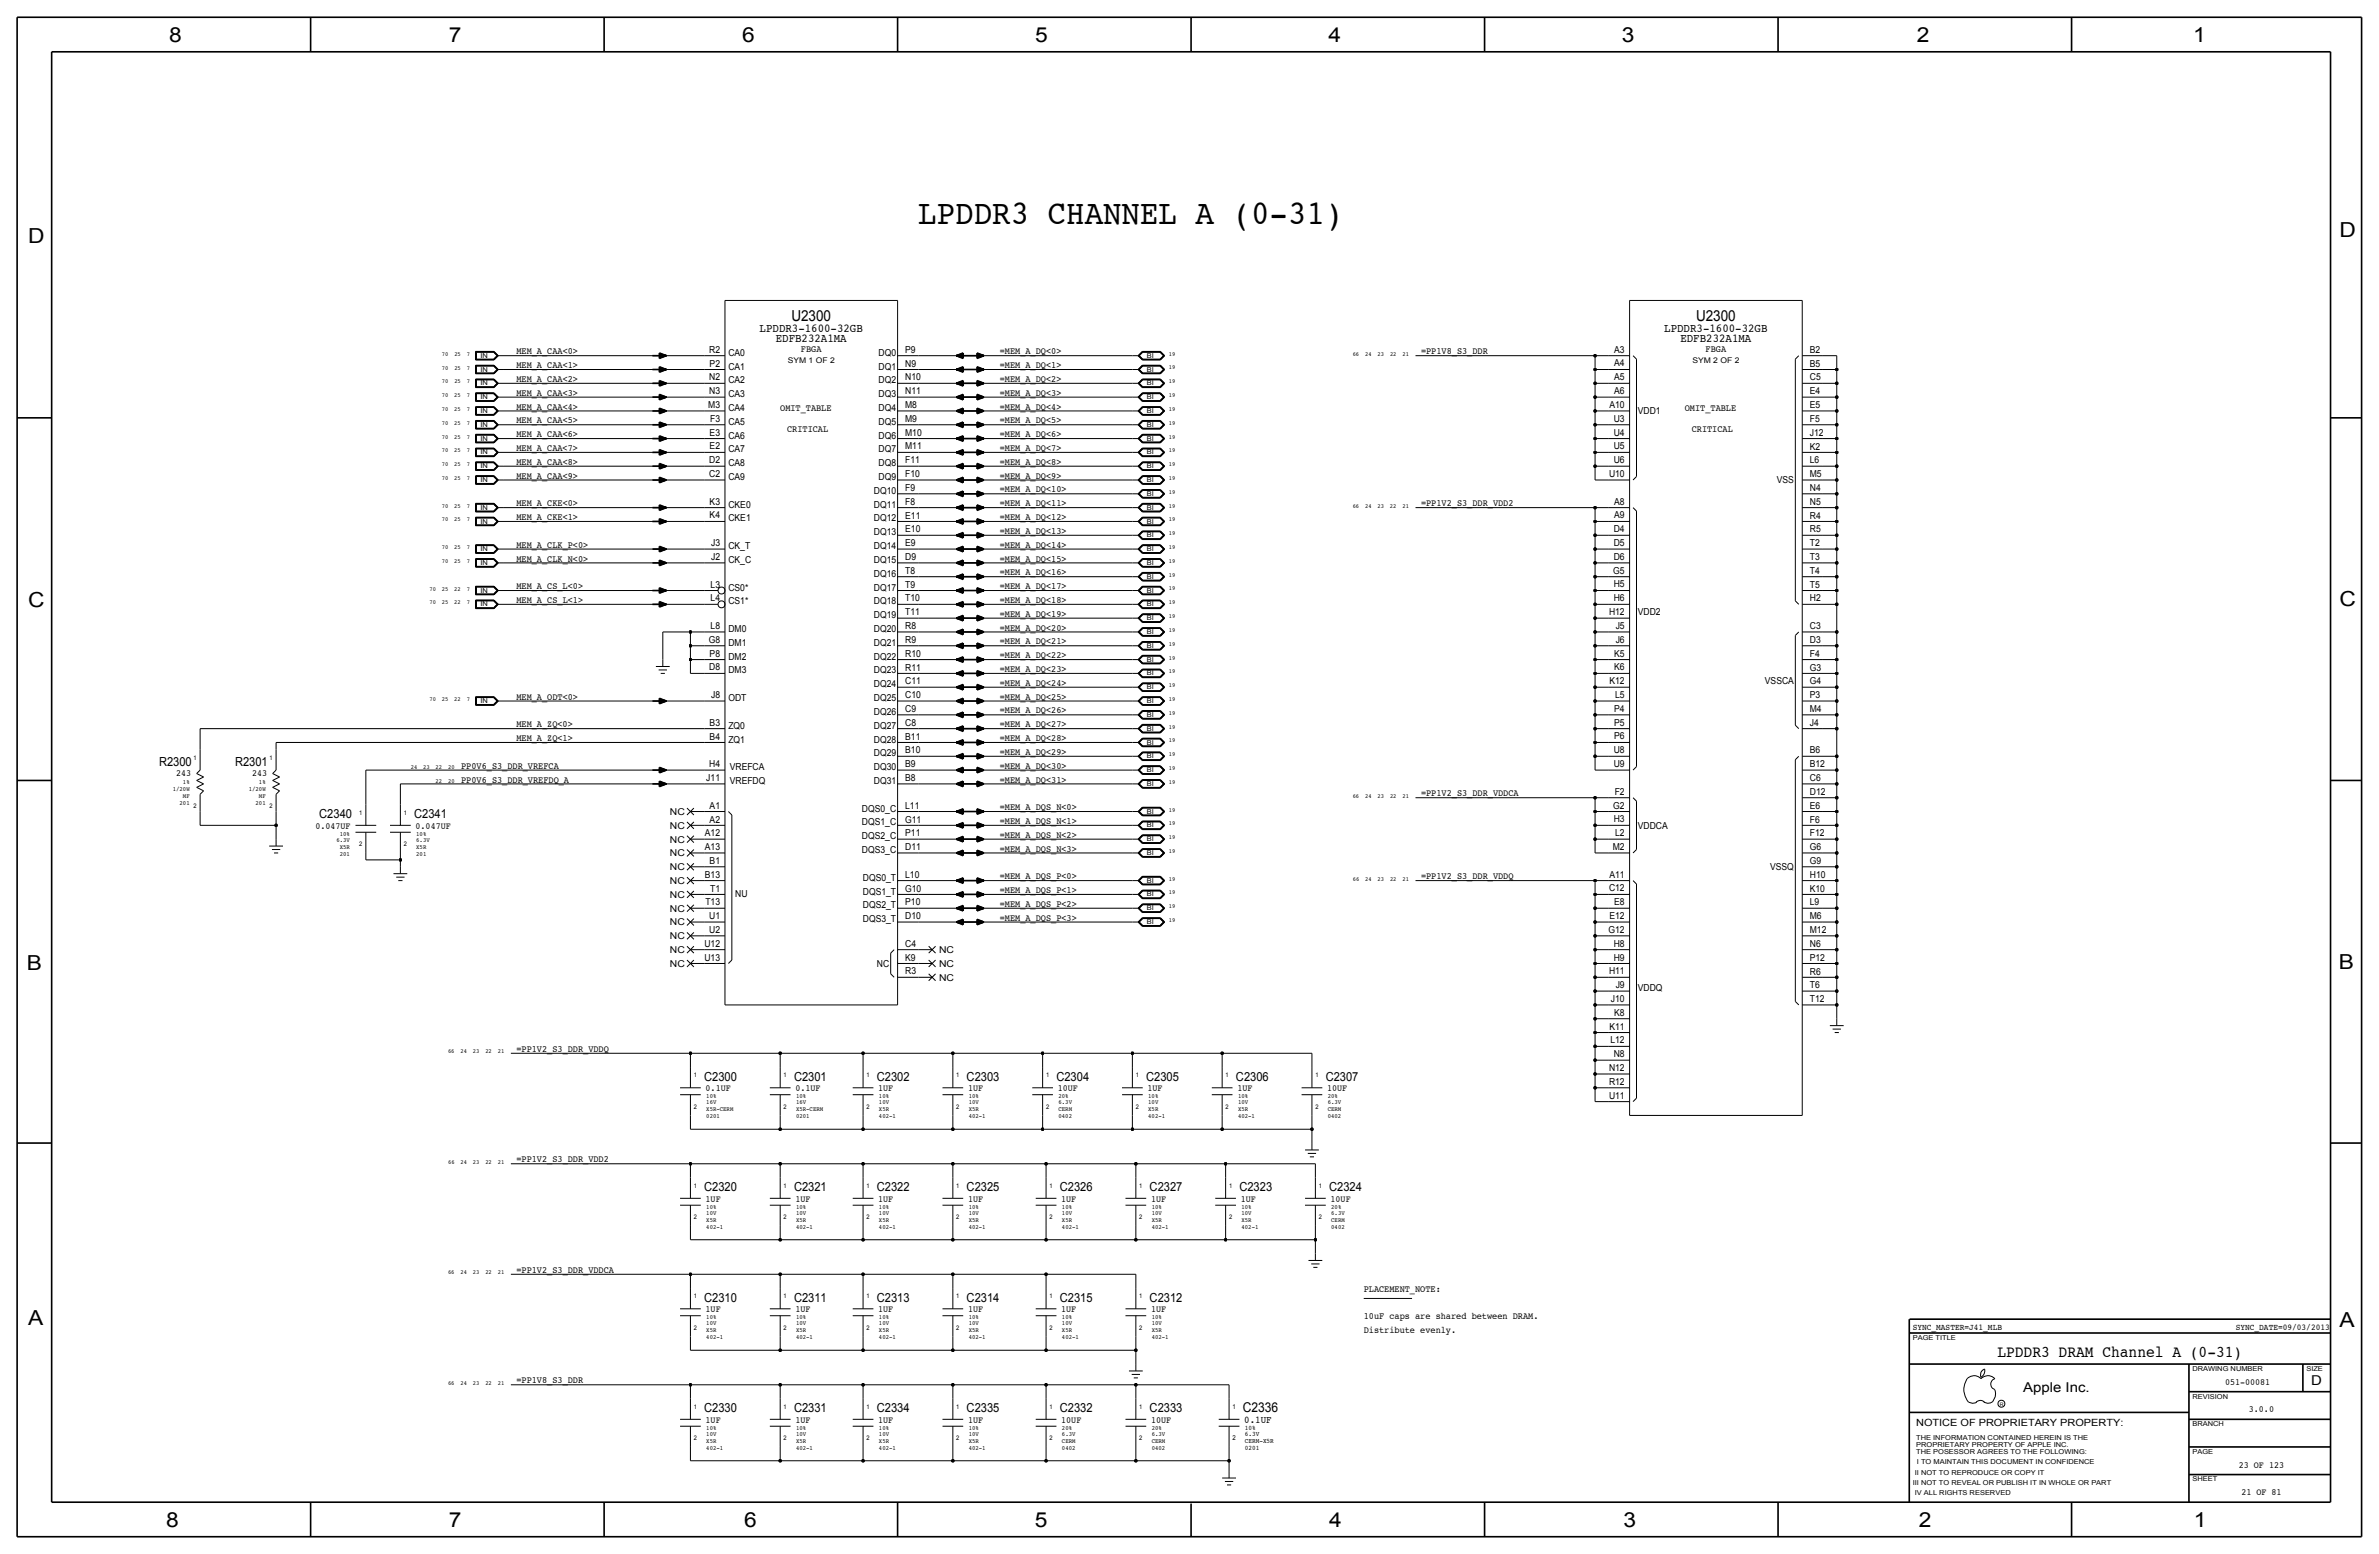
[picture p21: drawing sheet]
<svg xmlns="http://www.w3.org/2000/svg" width="875mm" height="572mm" viewBox="0 0 875 572" stroke-linecap="round" stroke-linejoin="round" font-family="sans-serif">
<defs><g id="words">
<text font-size="12.7" x="337.8" y="82.6">LPDDR3 CHANNEL A (0-31)</text>
<g font-size="7.6">
<text x="62.2" y="15.5">8</text>
<text x="165" y="15.5">7</text>
<text x="273" y="15.5">6</text>
<text x="380.7" y="15.5">5</text>
<text x="488.6" y="15.5">4</text>
<text x="596.6" y="15.5">3</text>
<text x="705.1" y="15.5">2</text>
<text x="806.7" y="15.5">1</text>
<text x="10.4" y="89.4">D</text>
<text x="860.5" y="87.1">D</text>
<text x="10.4" y="223.3">C</text>
<text x="860.5" y="222.8">C</text>
<text x="9.8" y="356.6">B</text>
<text x="860.2" y="356.4">B</text>
<text x="10.4" y="487.4">A</text>
<text x="860.5" y="488.2">A</text>
<text x="61.2" y="561.6">8</text>
<text x="165" y="561.6">7</text>
<text x="273.8" y="561.6">6</text>
<text x="380.7" y="561.6">5</text>
<text x="488.9" y="561.6">4</text>
<text x="597.1" y="561.6">3</text>
<text x="705.8" y="561.6">2</text>
<text x="806.9" y="561.6">1</text>
</g>
<text font-size="6" x="734.7" y="499.1">LPDDR3 DRAM Channel A (0-31)</text>
<g font-size="5.6">
<text x="291.1" y="118.1">U2300</text>
<text x="623.8" y="118.1">U2300</text>
</g>
<g font-size="5">
<text x="850.1" y="509.3">D</text>
<text x="744.2" y="511.8">Apple Inc.</text>
<text x="457.1" y="519.4">C2336</text>
</g>
<g font-size="4.6">
<text x="58.5" y="281.7">R2300</text>
<text x="86.5" y="281.7">R2301</text>
<text x="117.4" y="301">C2340</text>
<text x="152.3" y="301">C2341</text>
<text x="259" y="397.5">C2300</text>
<text x="292" y="397.5">C2301</text>
<text x="322.5" y="397.5">C2302</text>
<text x="355.5" y="397.5">C2303</text>
<text x="388.6" y="397.5">C2304</text>
<text x="421.6" y="397.5">C2305</text>
<text x="454.6" y="397.5">C2306</text>
<text x="487.6" y="397.5">C2307</text>
<text x="259" y="438.1">C2320</text>
<text x="292" y="438.1">C2321</text>
<text x="322.5" y="438.1">C2322</text>
<text x="355.5" y="438.1">C2325</text>
<text x="389.8" y="438.1">C2326</text>
<text x="422.9" y="438.1">C2327</text>
<text x="455.9" y="438.1">C2323</text>
<text x="488.9" y="438.1">C2324</text>
<text x="259" y="478.8">C2310</text>
<text x="292" y="478.8">C2311</text>
<text x="322.5" y="478.8">C2313</text>
<text x="355.5" y="478.8">C2314</text>
<text x="389.8" y="478.8">C2315</text>
<text x="422.9" y="478.8">C2312</text>
<text x="259" y="519.4">C2330</text>
<text x="292" y="519.4">C2331</text>
<text x="322.5" y="519.4">C2334</text>
<text x="355.5" y="519.4">C2335</text>
<text x="389.8" y="519.4">C2332</text>
<text x="422.9" y="519.4">C2333</text>
</g>
<g font-size="4.4">
<text x="279.4" y="121.9">LPDDR3-1600-32GB</text>
<text x="285.3" y="125.7">EDFB232A1MA</text>
<text x="612.1" y="121.9">LPDDR3-1600-32GB</text>
<text x="618.1" y="125.7">EDFB232A1MA</text>
</g>
<text font-size="3.8" x="457.7" y="523.2">0.1UF</text>
<text font-size="3.7" x="704.8" y="524.5">NOTICE OF PROPRIETARY PROPERTY:</text>
<g font-size="3.5">
<text x="189.9" y="130.3">MEM_A_CAA&lt;0&gt;</text>
<text x="260.8" y="129.7">R2</text>
<text x="267.9" y="130.8">CA0</text>
<text x="294.6" y="129.5">FBGA</text>
<text x="323.2" y="130.8">DQ0</text>
<text x="332.9" y="129.7">P9</text>
<text x="367.7" y="130.3">=MEM_A_DQ&lt;0&gt;</text>
<text x="522.7" y="130.3">=PP1V8_S3_DDR</text>
<text x="593.8" y="129.7">A3</text>
<text x="627.4" y="129.5">FBGA</text>
<text x="665.7" y="129.7">B2</text>
<text x="189.9" y="135.4">MEM_A_CAA&lt;1&gt;</text>
<text x="261" y="134.8">P2</text>
<text x="267.9" y="135.9">CA1</text>
<text x="323.2" y="135.9">DQ1</text>
<text x="332.9" y="134.8">N9</text>
<text x="367.7" y="135.4">=MEM_A_DQ&lt;1&gt;</text>
<text x="593.8" y="134.8">A4</text>
<text x="665.7" y="134.8">B5</text>
<text x="189.9" y="140.5">MEM_A_CAA&lt;2&gt;</text>
<text x="260.8" y="139.9">N2</text>
<text x="267.9" y="141">CA2</text>
<text x="323.2" y="141">DQ2</text>
<text x="332.9" y="139.9">N10</text>
<text x="367.7" y="140.5">=MEM_A_DQ&lt;2&gt;</text>
<text x="593.8" y="139.8">A5</text>
<text x="665.7" y="139.9">C5</text>
<text x="189.9" y="145.6">MEM_A_CAA&lt;3&gt;</text>
<text x="260.8" y="145">N3</text>
<text x="267.9" y="146.1">CA3</text>
<text x="323.2" y="146.1">DQ3</text>
<text x="332.9" y="145">N11</text>
<text x="367.7" y="145.6">=MEM_A_DQ&lt;3&gt;</text>
<text x="593.8" y="144.9">A6</text>
<text x="665.7" y="145">E4</text>
<text x="189.9" y="150.6">MEM_A_CAA&lt;4&gt;</text>
<text x="189.9" y="155.7">MEM_A_CAA&lt;5&gt;</text>
<text x="260.5" y="150">M3</text>
<text x="261.2" y="155.1">F3</text>
<text x="267.9" y="151.1">CA4</text>
<text x="287" y="151.1">OMIT_TABLE</text>
<text x="323.2" y="151.2">DQ4</text>
<text x="332.9" y="155.1">M9</text>
<text x="332.9" y="150.1">M8</text>
<text x="367.7" y="150.6">=MEM_A_DQ&lt;4&gt;</text>
<text x="367.7" y="155.7">=MEM_A_DQ&lt;5&gt;</text>
<text x="592" y="150">A10</text>
<text x="593.6" y="155.1">U3</text>
<text x="602.4" y="152.4">VDD1</text>
<text x="619.7" y="151.1">OMIT_TABLE</text>
<text x="665.7" y="155.1">F5</text>
<text x="665.7" y="150.1">E5</text>
<text x="189.9" y="160.8">MEM_A_CAA&lt;6&gt;</text>
<text x="261" y="160.2">E3</text>
<text x="267.9" y="161.3">CA6</text>
<text x="267.9" y="156.2">CA5</text>
<text x="289.5" y="158.8">CRITICAL</text>
<text x="323.2" y="156.2">DQ5</text>
<text x="323.2" y="161.3">DQ6</text>
<text x="332.9" y="160.2">M10</text>
<text x="367.7" y="160.8">=MEM_A_DQ&lt;6&gt;</text>
<text x="593.6" y="160.2">U4</text>
<text x="622.2" y="158.8">CRITICAL</text>
<text x="665.7" y="160.2">J12</text>
<text x="189.9" y="165.9">MEM_A_CAA&lt;7&gt;</text>
<text x="261" y="165.3">E2</text>
<text x="267.9" y="166.4">CA7</text>
<text x="323.2" y="166.4">DQ7</text>
<text x="332.9" y="165.3">M11</text>
<text x="367.7" y="165.9">=MEM_A_DQ&lt;7&gt;</text>
<text x="593.6" y="165.2">U5</text>
<text x="665.7" y="165.3">K2</text>
<text x="189.9" y="170.9">MEM_A_CAA&lt;8&gt;</text>
<text x="260.8" y="170.4">D2</text>
<text x="267.9" y="171.4">CA8</text>
<text x="323.2" y="171.5">DQ8</text>
<text x="332.9" y="170.4">F11</text>
<text x="367.7" y="171">=MEM_A_DQ&lt;8&gt;</text>
<text x="593.6" y="170.3">U6</text>
<text x="665.7" y="170.4">L6</text>
<text x="189.9" y="176">MEM_A_CAA&lt;9&gt;</text>
<text x="260.8" y="175.4">C2</text>
<text x="267.9" y="176.5">CA9</text>
<text x="323.2" y="176.6">DQ9</text>
<text x="332.9" y="175.5">F10</text>
<text x="367.7" y="176">=MEM_A_DQ&lt;9&gt;</text>
<text x="591.8" y="175.4">U10</text>
<text x="653.5" y="177.8">VSS</text>
<text x="665.7" y="175.5">M5</text>
<text x="261" y="185.6">K3</text>
<text x="321.4" y="181.6">DQ10</text>
<text x="332.9" y="185.6">F8</text>
<text x="332.9" y="180.5">F9</text>
<text x="367.7" y="181.1">=MEM_A_DQ&lt;10&gt;</text>
<text x="593.8" y="185.6">A8</text>
<text x="665.7" y="185.6">N5</text>
<text x="665.7" y="180.6">N4</text>
<text x="189.9" y="186.2">MEM_A_CKE&lt;0&gt;</text>
<text x="189.9" y="191.3">MEM_A_CKE&lt;1&gt;</text>
<text x="261" y="190.7">K4</text>
<text x="267.9" y="186.7">CKE0</text>
<text x="267.9" y="191.8">CKE1</text>
<text x="321.4" y="186.7">DQ11</text>
<text x="321.4" y="191.8">DQ12</text>
<text x="332.9" y="190.7">E11</text>
<text x="367.7" y="191.3">=MEM_A_DQ&lt;12&gt;</text>
<text x="367.7" y="186.2">=MEM_A_DQ&lt;11&gt;</text>
<text x="522.7" y="186.2">=PP1V2_S3_DDR_VDD2</text>
<text x="593.8" y="190.6">A9</text>
<text x="665.7" y="190.7">R4</text>
<text x="321.4" y="196.9">DQ13</text>
<text x="332.9" y="195.8">E10</text>
<text x="367.7" y="196.3">=MEM_A_DQ&lt;13&gt;</text>
<text x="593.6" y="195.7">D4</text>
<text x="665.7" y="195.8">R5</text>
<text x="189.9" y="201.4">MEM_A_CLK_P&lt;0&gt;</text>
<text x="261.5" y="200.8">J3</text>
<text x="267.9" y="201.9">CK_T</text>
<text x="321.4" y="201.9">DQ14</text>
<text x="332.9" y="200.9">E9</text>
<text x="367.7" y="201.4">=MEM_A_DQ&lt;14&gt;</text>
<text x="593.6" y="200.8">D5</text>
<text x="665.7" y="200.9">T2</text>
<text x="189.9" y="206.5">MEM_A_CLK_N&lt;0&gt;</text>
<text x="261.5" y="205.9">J2</text>
<text x="267.9" y="207">CK_C</text>
<text x="321.4" y="207">DQ15</text>
<text x="332.9" y="205.9">D9</text>
<text x="367.7" y="206.5">=MEM_A_DQ&lt;15&gt;</text>
<text x="593.6" y="205.9">D6</text>
<text x="665.7" y="206">T3</text>
<text x="321.4" y="212.1">DQ16</text>
<text x="332.9" y="211">T8</text>
<text x="367.7" y="211.6">=MEM_A_DQ&lt;16&gt;</text>
<text x="593.4" y="211">G5</text>
<text x="665.7" y="211">T4</text>
<text x="189.9" y="216.7">MEM_A_CS_L&lt;0&gt;</text>
<text x="189.9" y="221.7">MEM_A_CS_L&lt;1&gt;</text>
<text x="261.4" y="221.2">L4</text>
<text x="261.4" y="216.1">L3</text>
<text x="267.9" y="217.2">CS0*</text>
<text x="321.4" y="217.2">DQ17</text>
<text x="332.9" y="221.2">T10</text>
<text x="332.9" y="216.1">T9</text>
<text x="367.7" y="216.7">=MEM_A_DQ&lt;17&gt;</text>
<text x="367.7" y="221.8">=MEM_A_DQ&lt;18&gt;</text>
<text x="593.6" y="221.1">H6</text>
<text x="593.6" y="216.1">H5</text>
<text x="665.7" y="221.2">H2</text>
<text x="665.7" y="216.1">T5</text>
<text x="267.9" y="222.2">CS1*</text>
<text x="321.4" y="222.3">DQ18</text>
<text x="321.4" y="227.3">DQ19</text>
<text x="332.9" y="226.3">T11</text>
<text x="367.7" y="226.8">=MEM_A_DQ&lt;19&gt;</text>
<text x="591.8" y="226.2">H12</text>
<text x="602.4" y="226.1">VDD2</text>
<text x="261.4" y="231.3">L8</text>
<text x="267.9" y="232.4">DM0</text>
<text x="321.4" y="232.4">DQ20</text>
<text x="332.9" y="231.4">R8</text>
<text x="367.7" y="231.9">=MEM_A_DQ&lt;20&gt;</text>
<text x="594.3" y="231.3">J5</text>
<text x="665.7" y="231.4">C3</text>
<text x="260.7" y="236.4">G8</text>
<text x="267.9" y="237.5">DM1</text>
<text x="321.4" y="237.5">DQ21</text>
<text x="332.9" y="236.4">R9</text>
<text x="367.7" y="237">=MEM_A_DQ&lt;21&gt;</text>
<text x="594.3" y="236.4">J6</text>
<text x="665.7" y="236.4">D3</text>
<text x="261" y="241.5">P8</text>
<text x="267.9" y="242.6">DM2</text>
<text x="321.4" y="242.6">DQ22</text>
<text x="332.9" y="241.5">R10</text>
<text x="367.7" y="242.1">=MEM_A_DQ&lt;22&gt;</text>
<text x="593.8" y="241.5">K5</text>
<text x="665.7" y="241.5">F4</text>
<text x="260.8" y="246.6">D8</text>
<text x="267.9" y="247.6">DM3</text>
<text x="321.4" y="247.7">DQ23</text>
<text x="332.9" y="251.7">C11</text>
<text x="332.9" y="246.6">R11</text>
<text x="367.7" y="247.2">=MEM_A_DQ&lt;23&gt;</text>
<text x="592" y="251.6">K12</text>
<text x="593.8" y="246.5">K6</text>
<text x="649.2" y="251.5">VSSCA</text>
<text x="665.7" y="251.7">G4</text>
<text x="665.7" y="246.6">G3</text>
<text x="189.9" y="257.3">MEM_A_ODT&lt;0&gt;</text>
<text x="261.5" y="256.8">J8</text>
<text x="267.9" y="257.8">ODT</text>
<text x="321.4" y="257.8">DQ25</text>
<text x="321.4" y="252.8">DQ24</text>
<text x="332.9" y="256.8">C10</text>
<text x="367.7" y="252.2">=MEM_A_DQ&lt;24&gt;</text>
<text x="367.7" y="257.3">=MEM_A_DQ&lt;25&gt;</text>
<text x="594.1" y="256.7">L5</text>
<text x="665.7" y="256.8">P3</text>
<text x="321.4" y="262.9">DQ26</text>
<text x="332.9" y="261.8">C9</text>
<text x="367.7" y="262.4">=MEM_A_DQ&lt;26&gt;</text>
<text x="593.8" y="261.8">P4</text>
<text x="665.7" y="261.9">M4</text>
<text x="189.9" y="267.5">MEM_A_ZQ&lt;0&gt;</text>
<text x="261" y="267">B3</text>
<text x="267.9" y="268">ZQ0</text>
<text x="321.4" y="268">DQ27</text>
<text x="332.9" y="266.9">C8</text>
<text x="367.7" y="267.5">=MEM_A_DQ&lt;27&gt;</text>
<text x="593.8" y="266.9">P5</text>
<text x="665.7" y="266.9">J4</text>
<text x="189.9" y="272.6">MEM_A_ZQ&lt;1&gt;</text>
<text x="261" y="272">B4</text>
<text x="267.9" y="273.1">ZQ1</text>
<text x="321.4" y="273.1">DQ28</text>
<text x="332.9" y="272">B11</text>
<text x="367.7" y="272.6">=MEM_A_DQ&lt;28&gt;</text>
<text x="593.8" y="271.9">P6</text>
<text x="321.4" y="278.2">DQ29</text>
<text x="332.9" y="277.1">B10</text>
<text x="367.7" y="277.6">=MEM_A_DQ&lt;29&gt;</text>
<text x="593.6" y="277">U8</text>
<text x="665.7" y="277.1">B6</text>
<text x="64.8" y="285.5">243</text>
<text x="92.7" y="285.5">243</text>
<text x="169.6" y="282.7">PP0V6_S3_DDR_VREFCA</text>
<text x="169.6" y="287.8">PP0V6_S3_DDR_VREFDQ_A</text>
<text x="259.8" y="287.3">J11</text>
<text x="260.8" y="282.2">H4</text>
<text x="268.4" y="283.2">VREFCA</text>
<text x="321.4" y="283.2">DQ30</text>
<text x="332.9" y="287.2">B8</text>
<text x="332.9" y="282.2">B9</text>
<text x="367.7" y="282.7">=MEM_A_DQ&lt;30&gt;</text>
<text x="367.7" y="287.8">=MEM_A_DQ&lt;31&gt;</text>
<text x="593.6" y="282.1">U9</text>
<text x="665.7" y="287.3">C6</text>
<text x="665.7" y="282.2">B12</text>
<text x="268.4" y="288.3">VREFDQ</text>
<text x="321.4" y="288.3">DQ31</text>
<text x="522.7" y="292.9">=PP1V2_S3_DDR_VDDCA</text>
<text x="593.9" y="292.3">F2</text>
<text x="665.7" y="292.3">D12</text>
<text x="246.4" y="299.7">NC</text>
<text x="261" y="297.4">A1</text>
<text x="317" y="298.5">DQS0_C</text>
<text x="332.9" y="297.4">L11</text>
<text x="367.7" y="298">=MEM_A_DQS_N&lt;0&gt;</text>
<text x="593.4" y="297.4">G2</text>
<text x="665.7" y="297.4">E6</text>
<text x="116" y="304.8">0.047UF</text>
<text x="152.9" y="304.8">0.047UF</text>
<text x="246.4" y="304.8">NC</text>
<text x="261" y="302.5">A2</text>
<text x="317" y="303.5">DQS1_C</text>
<text x="332.9" y="302.5">G11</text>
<text x="367.7" y="303">=MEM_A_DQS_N&lt;1&gt;</text>
<text x="593.6" y="302.4">H3</text>
<text x="602.4" y="304.8">VDDCA</text>
<text x="665.7" y="302.5">F6</text>
<text x="246.4" y="309.9">NC</text>
<text x="259.3" y="307.6">A12</text>
<text x="317" y="308.6">DQS2_C</text>
<text x="332.9" y="307.6">P11</text>
<text x="367.7" y="308.1">=MEM_A_DQS_N&lt;2&gt;</text>
<text x="594.1" y="307.5">L2</text>
<text x="665.7" y="307.6">F12</text>
<text x="246.4" y="315">NC</text>
<text x="259.3" y="312.7">A13</text>
<text x="261" y="317.7">B1</text>
<text x="317" y="313.7">DQS3_C</text>
<text x="332.9" y="312.7">D11</text>
<text x="367.7" y="313.2">=MEM_A_DQS_N&lt;3&gt;</text>
<text x="593.2" y="312.6">M2</text>
<text x="665.7" y="317.7">G9</text>
<text x="665.7" y="312.7">G6</text>
<text x="246.4" y="320">NC</text>
<text x="259.3" y="322.8">B13</text>
<text x="317.4" y="323.9">DQS0_T</text>
<text x="332.9" y="322.8">L10</text>
<text x="367.7" y="323.3">=MEM_A_DQS_P&lt;0&gt;</text>
<text x="522.7" y="323.3">=PP1V2_S3_DDR_VDDQ</text>
<text x="592" y="322.8">A11</text>
<text x="651.1" y="320">VSSQ</text>
<text x="665.7" y="322.8">H10</text>
<text x="246.4" y="325.1">NC</text>
<text x="261.2" y="327.9">T1</text>
<text x="270.4" y="330">NU</text>
<text x="317.4" y="329">DQS1_T</text>
<text x="332.9" y="327.9">G10</text>
<text x="367.7" y="328.4">=MEM_A_DQS_P&lt;1&gt;</text>
<text x="591.8" y="327.8">C12</text>
<text x="665.7" y="327.9">K10</text>
<text x="246.4" y="335.3">NC</text>
<text x="246.4" y="330.2">NC</text>
<text x="259.4" y="333">T13</text>
<text x="317.4" y="334">DQS2_T</text>
<text x="332.9" y="333">P10</text>
<text x="367.7" y="333.5">=MEM_A_DQS_P&lt;2&gt;</text>
<text x="593.8" y="332.9">E8</text>
<text x="665.7" y="333">L9</text>
<text x="246.4" y="340.4">NC</text>
<text x="260.8" y="338.1">U1</text>
<text x="317.4" y="339.1">DQS3_T</text>
<text x="332.9" y="338.1">D10</text>
<text x="367.7" y="338.6">=MEM_A_DQS_P&lt;3&gt;</text>
<text x="592" y="338">E12</text>
<text x="665.7" y="338.1">M6</text>
<text x="246.4" y="345.4">NC</text>
<text x="260.8" y="343.1">U2</text>
<text x="591.7" y="343.1">G12</text>
<text x="665.7" y="343.1">M12</text>
<text x="246.4" y="350.5">NC</text>
<text x="259.1" y="353.3">U13</text>
<text x="259.1" y="348.2">U12</text>
<text x="332.9" y="353.3">K9</text>
<text x="332.9" y="348.2">C4</text>
<text x="345.4" y="350.5">NC</text>
<text x="593.6" y="353.2">H9</text>
<text x="593.6" y="348.2">H8</text>
<text x="665.7" y="353.3">P12</text>
<text x="665.7" y="348.2">N6</text>
<text x="246.4" y="355.6">NC</text>
<text x="322.6" y="355.6">NC</text>
<text x="332.9" y="358.4">R3</text>
<text x="345.4" y="355.6">NC</text>
<text x="591.8" y="358.3">H11</text>
<text x="665.7" y="358.4">R6</text>
<text x="345.4" y="360.7">NC</text>
<text x="594.3" y="363.4">J9</text>
<text x="602.4" y="364.5">VDDQ</text>
<text x="665.7" y="363.5">T6</text>
<text x="592.5" y="368.5">J10</text>
<text x="665.7" y="368.6">T12</text>
<text x="593.8" y="373.6">K8</text>
<text x="592" y="378.7">K11</text>
<text x="592.4" y="383.7">L12</text>
<text x="189.9" y="386.8">=PP1V2_S3_DDR_VDDQ</text>
<text x="593.6" y="388.8">N8</text>
<text x="591.8" y="393.9">N12</text>
<text x="259.5" y="401.3">0.1UF</text>
<text x="292.6" y="401.3">0.1UF</text>
<text x="323" y="401.3">1UF</text>
<text x="356.1" y="401.3">1UF</text>
<text x="389.1" y="401.3">10UF</text>
<text x="422.1" y="401.3">1UF</text>
<text x="455.1" y="401.3">1UF</text>
<text x="488.1" y="401.3">10UF</text>
<text x="591.8" y="399">R12</text>
<text x="591.8" y="404.1">U11</text>
<text x="189.9" y="427.5">=PP1V2_S3_DDR_VDD2</text>
<text x="259.5" y="442">1UF</text>
<text x="292.6" y="442">1UF</text>
<text x="323" y="442">1UF</text>
<text x="356.1" y="442">1UF</text>
<text x="390.3" y="442">1UF</text>
<text x="423.4" y="442">1UF</text>
<text x="456.4" y="442">1UF</text>
<text x="489.4" y="442">10UF</text>
<text x="189.9" y="468.1">=PP1V2_S3_DDR_VDDCA</text>
<text x="501.6" y="475">PLACEMENT_NOTE:</text>
<text x="259.5" y="482.6">1UF</text>
<text x="292.6" y="482.6">1UF</text>
<text x="323" y="482.6">1UF</text>
<text x="356.1" y="482.6">1UF</text>
<text x="390.3" y="482.6">1UF</text>
<text x="423.4" y="482.6">1UF</text>
<text x="501.6" y="485.1">10uF caps are shared between DRAM.</text>
<text x="501.6" y="490.2">Distribute evenly.</text>
<text x="189.9" y="508.8">=PP1V8_S3_DDR</text>
<text x="818.4" y="509.3">051-00081</text>
<text x="827.2" y="519.4">3.0.0</text>
<text x="259.5" y="523.2">1UF</text>
<text x="292.6" y="523.2">1UF</text>
<text x="323" y="523.2">1UF</text>
<text x="356.1" y="523.2">1UF</text>
<text x="390.3" y="523.2">10UF</text>
<text x="423.4" y="523.2">10UF</text>
<text x="823.5" y="539.8">23 OF 123</text>
<text x="824.4" y="549.9">21 OF 81</text>
</g>
<g font-size="3.2">
<text x="703.5" y="488.9">SYNC_MASTER=J41_MLB</text>
<text x="822.3" y="488.9">SYNC_DATE=09/03/2013</text>
</g>
<g font-size="2.9">
<text x="289.7" y="133.4">SYM 1 OF 2</text>
<text x="622.5" y="133.4">SYM 2 OF 2</text>
</g>
<g font-size="2.5">
<text x="176.7" y="131.6">IN</text>
<text x="421.8" y="131.6">BI</text>
<text x="176.7" y="136.7">IN</text>
<text x="421.8" y="136.7">BI</text>
<text x="176.7" y="141.7">IN</text>
<text x="421.8" y="141.7">BI</text>
<text x="176.7" y="146.8">IN</text>
<text x="421.8" y="146.8">BI</text>
<text x="176.7" y="151.9">IN</text>
<text x="421.8" y="151.9">BI</text>
<text x="176.7" y="157">IN</text>
<text x="421.8" y="157">BI</text>
<text x="176.7" y="167.1">IN</text>
<text x="176.7" y="162.1">IN</text>
<text x="421.8" y="167.1">BI</text>
<text x="421.8" y="162.1">BI</text>
<text x="176.7" y="172.2">IN</text>
<text x="421.8" y="172.2">BI</text>
<text x="176.7" y="177.3">IN</text>
<text x="421.8" y="177.3">BI</text>
<text x="421.8" y="182.4">BI</text>
<text x="176.7" y="187.5">IN</text>
<text x="421.8" y="187.5">BI</text>
<text x="176.7" y="192.5">IN</text>
<text x="421.8" y="197.6">BI</text>
<text x="421.8" y="192.5">BI</text>
<text x="176.7" y="202.7">IN</text>
<text x="421.8" y="202.7">BI</text>
<text x="176.7" y="207.8">IN</text>
<text x="421.8" y="207.8">BI</text>
<text x="421.8" y="212.9">BI</text>
<text x="176.7" y="217.9">IN</text>
<text x="421.8" y="217.9">BI</text>
<text x="176.7" y="223">IN</text>
<text x="421.8" y="223">BI</text>
<text x="421.8" y="233.2">BI</text>
<text x="421.8" y="228.1">BI</text>
<text x="421.8" y="238.3">BI</text>
<text x="421.8" y="243.3">BI</text>
<text x="421.8" y="248.4">BI</text>
<text x="421.8" y="253.5">BI</text>
<text x="176.7" y="258.6">IN</text>
<text x="421.8" y="263.7">BI</text>
<text x="421.8" y="258.6">BI</text>
<text x="421.8" y="268.7">BI</text>
<text x="421.8" y="273.8">BI</text>
<text x="421.8" y="278.9">BI</text>
<text x="421.8" y="284">BI</text>
<text x="421.8" y="289.1">BI</text>
<text x="421.8" y="299.2">BI</text>
<text x="421.8" y="304.3">BI</text>
<text x="421.8" y="309.4">BI</text>
<text x="421.8" y="314.5">BI</text>
<text x="421.8" y="329.7">BI</text>
<text x="421.8" y="324.6">BI</text>
<text x="421.8" y="334.8">BI</text>
<text x="421.8" y="339.9">BI</text>
<text x="703.5" y="492.8">PAGE TITLE</text>
<text x="806.4" y="504.2">DRAWING NUMBER</text>
<text x="848.3" y="504.2">SIZE</text>
<text x="806.4" y="514.4">REVISION</text>
<text x="453.3" y="518.2">1</text>
<text x="457.9" y="525.8">10%</text>
<text x="806.4" y="524.5">BRANCH</text>
<text x="453.3" y="529.6">2</text>
<text x="457.9" y="528.1">6.3V</text>
<text x="457.9" y="530.6">CERM-X5R</text>
<text x="457.9" y="533.1">0201</text>
<text x="704.8" y="532.1">PROPRIETARY PROPERTY OF APPLE INC.</text>
<text x="704.8" y="529.6">THE INFORMATION CONTAINED HEREIN IS THE</text>
<text x="704.8" y="534.7">THE POSESSOR AGREES TO THE FOLLOWING:</text>
<text x="705.1" y="538.5">I TO MAINTAIN THIS DOCUMENT IN CONFIDENCE</text>
<text x="806.4" y="534.7">PAGE</text>
<text x="704.3" y="542.3">II NOT TO REPRODUCE OR COPY IT</text>
<text x="806.4" y="544.8">SHEET</text>
<text x="703.5" y="546.1">III NOT TO REVEAL OR PUBLISH IT IN WHOLE OR PART</text>
<text x="704.3" y="549.9">IV ALL RIGHTS RESERVED</text>
</g>
<g font-size="2.3">
<text x="162.5" y="130.8">70</text>
<text x="167.1" y="130.8">25</text>
<text x="171.7" y="130.8">7</text>
<text x="429.9" y="130.8">19</text>
<text x="497.5" y="130.8">66</text>
<text x="502.1" y="130.8">24</text>
<text x="506.7" y="130.8">23</text>
<text x="511.3" y="130.8">22</text>
<text x="515.8" y="130.8">21</text>
<text x="162.5" y="135.9">70</text>
<text x="167.1" y="135.9">25</text>
<text x="171.7" y="135.9">7</text>
<text x="429.9" y="135.9">19</text>
<text x="162.5" y="141">70</text>
<text x="167.1" y="141">25</text>
<text x="171.7" y="141">7</text>
<text x="429.9" y="141">19</text>
<text x="162.5" y="146.1">70</text>
<text x="167.1" y="146.1">25</text>
<text x="171.7" y="146.1">7</text>
<text x="429.9" y="146">19</text>
<text x="162.5" y="151.1">70</text>
<text x="167.1" y="151.1">25</text>
<text x="171.7" y="151.1">7</text>
<text x="429.9" y="151.1">19</text>
<text x="162.5" y="161.3">70</text>
<text x="162.5" y="156.2">70</text>
<text x="167.1" y="161.3">25</text>
<text x="167.1" y="156.2">25</text>
<text x="171.7" y="161.3">7</text>
<text x="171.7" y="156.2">7</text>
<text x="429.9" y="161.3">19</text>
<text x="429.9" y="156.2">19</text>
<text x="162.5" y="166.4">70</text>
<text x="167.1" y="166.4">25</text>
<text x="171.7" y="166.4">7</text>
<text x="429.9" y="166.4">19</text>
<text x="162.5" y="171.4">70</text>
<text x="167.1" y="171.4">25</text>
<text x="171.7" y="171.4">7</text>
<text x="429.9" y="171.4">19</text>
<text x="162.5" y="176.5">70</text>
<text x="167.1" y="176.5">25</text>
<text x="171.7" y="176.5">7</text>
<text x="429.9" y="176.5">19</text>
<text x="429.9" y="181.6">19</text>
<text x="162.5" y="191.8">70</text>
<text x="162.5" y="186.7">70</text>
<text x="167.1" y="191.8">25</text>
<text x="167.1" y="186.7">25</text>
<text x="171.7" y="191.8">7</text>
<text x="171.7" y="186.7">7</text>
<text x="429.9" y="191.8">19</text>
<text x="429.9" y="186.7">19</text>
<text x="497.5" y="186.7">66</text>
<text x="502.1" y="186.7">24</text>
<text x="506.7" y="186.7">23</text>
<text x="511.3" y="186.7">22</text>
<text x="515.8" y="186.7">21</text>
<text x="429.9" y="196.8">19</text>
<text x="162.5" y="201.9">70</text>
<text x="167.1" y="201.9">25</text>
<text x="171.7" y="201.9">7</text>
<text x="429.9" y="201.9">19</text>
<text x="162.5" y="207">70</text>
<text x="167.1" y="207">25</text>
<text x="171.7" y="207">7</text>
<text x="429.9" y="207">19</text>
<text x="429.9" y="212.1">19</text>
<text x="157.9" y="217.2">70</text>
<text x="162.5" y="217.2">25</text>
<text x="167.1" y="217.2">22</text>
<text x="171.7" y="217.2">7</text>
<text x="429.9" y="217.2">19</text>
<text x="157.9" y="222.2">70</text>
<text x="162.5" y="222.2">25</text>
<text x="167.1" y="222.2">22</text>
<text x="171.7" y="222.2">7</text>
<text x="429.9" y="227.3">19</text>
<text x="429.9" y="222.2">19</text>
<text x="429.9" y="232.4">19</text>
<text x="429.9" y="237.5">19</text>
<text x="429.9" y="242.6">19</text>
<text x="429.9" y="247.6">19</text>
<text x="157.9" y="257.8">70</text>
<text x="162.5" y="257.8">25</text>
<text x="167.1" y="257.8">22</text>
<text x="171.7" y="257.8">7</text>
<text x="429.9" y="257.8">19</text>
<text x="429.9" y="252.7">19</text>
<text x="429.9" y="262.9">19</text>
<text x="429.9" y="268">19</text>
<text x="429.9" y="273">19</text>
<text x="71.2" y="279.4">1</text>
<text x="99.1" y="279.4">1</text>
<text x="429.9" y="278.1">19</text>
<text x="151.1" y="282.7">24</text>
<text x="155.7" y="282.7">23</text>
<text x="160.2" y="282.7">22</text>
<text x="160.2" y="287.8">22</text>
<text x="164.8" y="282.7">20</text>
<text x="164.8" y="287.8">20</text>
<text x="429.9" y="283.2">19</text>
<text x="63.6" y="290.8">1/20W</text>
<text x="67.3" y="288.3">1%</text>
<text x="67.3" y="293.4">MF</text>
<text x="91.5" y="290.8">1/20W</text>
<text x="95.2" y="288.3">1%</text>
<text x="95.2" y="293.4">MF</text>
<text x="429.9" y="288.3">19</text>
<text x="497.5" y="293.4">66</text>
<text x="502.1" y="293.4">24</text>
<text x="506.7" y="293.4">23</text>
<text x="511.3" y="293.4">22</text>
<text x="515.8" y="293.4">21</text>
<text x="66.1" y="295.9">201</text>
<text x="71.2" y="297.2">2</text>
<text x="94" y="295.9">201</text>
<text x="99.1" y="297.2">2</text>
<text x="132.1" y="299.7">1</text>
<text x="148.5" y="299.7">1</text>
<text x="429.9" y="298.4">19</text>
<text x="429.9" y="303.5">19</text>
<text x="123.7" y="309.6">6.3V</text>
<text x="125" y="307.3">10%</text>
<text x="132.1" y="311.2">2</text>
<text x="148.5" y="311.2">2</text>
<text x="153.1" y="309.6">6.3V</text>
<text x="153.1" y="307.3">10%</text>
<text x="429.9" y="308.6">19</text>
<text x="125" y="314.7">201</text>
<text x="125" y="312.2">X5R</text>
<text x="153.1" y="314.7">201</text>
<text x="153.1" y="312.2">X5R</text>
<text x="429.9" y="313.7">19</text>
<text x="429.9" y="323.8">19</text>
<text x="497.5" y="323.9">66</text>
<text x="502.1" y="323.9">24</text>
<text x="506.7" y="323.9">23</text>
<text x="511.3" y="323.9">22</text>
<text x="515.8" y="323.9">21</text>
<text x="429.9" y="328.9">19</text>
<text x="429.9" y="334">19</text>
<text x="429.9" y="339.1">19</text>
<text x="164.8" y="387.4">66</text>
<text x="169.4" y="387.4">24</text>
<text x="173.9" y="387.4">23</text>
<text x="178.5" y="387.4">22</text>
<text x="183.1" y="387.4">21</text>
<text x="255.2" y="396.2">1</text>
<text x="288.2" y="396.2">1</text>
<text x="318.7" y="396.2">1</text>
<text x="351.7" y="396.2">1</text>
<text x="384.8" y="396.2">1</text>
<text x="417.8" y="396.2">1</text>
<text x="450.8" y="396.2">1</text>
<text x="483.8" y="396.2">1</text>
<text x="255.2" y="407.7">2</text>
<text x="259.8" y="403.9">10%</text>
<text x="259.8" y="406.1">16V</text>
<text x="288.2" y="407.7">2</text>
<text x="292.8" y="403.9">10%</text>
<text x="292.8" y="406.1">16V</text>
<text x="318.7" y="407.7">2</text>
<text x="323.3" y="403.9">10%</text>
<text x="323.3" y="406.1">10V</text>
<text x="351.7" y="407.7">2</text>
<text x="356.3" y="403.9">10%</text>
<text x="356.3" y="406.1">10V</text>
<text x="384.8" y="407.7">2</text>
<text x="389.3" y="406.1">6.3V</text>
<text x="389.3" y="403.9">20%</text>
<text x="417.8" y="407.7">2</text>
<text x="422.4" y="406.1">10V</text>
<text x="422.4" y="403.9">10%</text>
<text x="450.8" y="407.7">2</text>
<text x="455.4" y="403.9">10%</text>
<text x="455.4" y="406.1">10V</text>
<text x="483.8" y="407.7">2</text>
<text x="488.4" y="403.9">20%</text>
<text x="488.4" y="406.1">6.3V</text>
<text x="259.8" y="408.7">X5R-CERM</text>
<text x="259.8" y="411.2">0201</text>
<text x="292.8" y="408.7">X5R-CERM</text>
<text x="292.8" y="411.2">0201</text>
<text x="323.3" y="411.2">402-1</text>
<text x="323.3" y="408.7">X5R</text>
<text x="356.3" y="411.2">402-1</text>
<text x="356.3" y="408.7">X5R</text>
<text x="389.3" y="411.2">0402</text>
<text x="389.3" y="408.7">CERM</text>
<text x="422.4" y="408.7">X5R</text>
<text x="422.4" y="411.2">402-1</text>
<text x="455.4" y="411.2">402-1</text>
<text x="455.4" y="408.7">X5R</text>
<text x="488.4" y="408.7">CERM</text>
<text x="488.4" y="411.2">0402</text>
<text x="164.8" y="428">66</text>
<text x="169.4" y="428">24</text>
<text x="173.9" y="428">23</text>
<text x="178.5" y="428">22</text>
<text x="183.1" y="428">21</text>
<text x="255.2" y="436.9">1</text>
<text x="288.2" y="436.9">1</text>
<text x="318.7" y="436.9">1</text>
<text x="351.7" y="436.9">1</text>
<text x="386" y="436.9">1</text>
<text x="419" y="436.9">1</text>
<text x="452.1" y="436.9">1</text>
<text x="485.1" y="436.9">1</text>
<text x="255.2" y="448.3">2</text>
<text x="259.8" y="444.5">10%</text>
<text x="259.8" y="449.3">X5R</text>
<text x="259.8" y="446.8">10V</text>
<text x="288.2" y="448.3">2</text>
<text x="292.8" y="444.5">10%</text>
<text x="292.8" y="449.3">X5R</text>
<text x="292.8" y="446.8">10V</text>
<text x="318.7" y="448.3">2</text>
<text x="323.3" y="444.5">10%</text>
<text x="323.3" y="449.3">X5R</text>
<text x="323.3" y="446.8">10V</text>
<text x="351.7" y="448.3">2</text>
<text x="356.3" y="444.5">10%</text>
<text x="356.3" y="449.3">X5R</text>
<text x="356.3" y="446.8">10V</text>
<text x="386" y="448.3">2</text>
<text x="390.6" y="449.3">X5R</text>
<text x="390.6" y="446.8">10V</text>
<text x="390.6" y="444.5">10%</text>
<text x="419" y="448.3">2</text>
<text x="423.6" y="446.8">10V</text>
<text x="423.6" y="449.3">X5R</text>
<text x="423.6" y="444.5">10%</text>
<text x="452.1" y="448.3">2</text>
<text x="456.6" y="444.5">10%</text>
<text x="456.6" y="449.3">X5R</text>
<text x="456.6" y="446.8">10V</text>
<text x="485.1" y="448.3">2</text>
<text x="489.7" y="446.8">6.3V</text>
<text x="489.7" y="449.3">CERM</text>
<text x="489.7" y="444.5">20%</text>
<text x="259.8" y="451.9">402-1</text>
<text x="292.8" y="451.9">402-1</text>
<text x="323.3" y="451.9">402-1</text>
<text x="356.3" y="451.9">402-1</text>
<text x="390.6" y="451.9">402-1</text>
<text x="423.6" y="451.9">402-1</text>
<text x="456.6" y="451.9">402-1</text>
<text x="489.7" y="451.9">0402</text>
<text x="164.8" y="468.6">66</text>
<text x="169.4" y="468.6">24</text>
<text x="173.9" y="468.6">23</text>
<text x="178.5" y="468.6">22</text>
<text x="183.1" y="468.6">21</text>
<text x="255.2" y="477.5">1</text>
<text x="288.2" y="477.5">1</text>
<text x="318.7" y="477.5">1</text>
<text x="351.7" y="477.5">1</text>
<text x="386" y="477.5">1</text>
<text x="419" y="477.5">1</text>
<text x="259.8" y="485.1">10%</text>
<text x="292.8" y="485.1">10%</text>
<text x="323.3" y="485.1">10%</text>
<text x="356.3" y="485.1">10%</text>
<text x="390.6" y="485.1">10%</text>
<text x="423.6" y="485.1">10%</text>
<text x="255.2" y="488.9">2</text>
<text x="259.8" y="490">X5R</text>
<text x="259.8" y="487.4">10V</text>
<text x="288.2" y="488.9">2</text>
<text x="292.8" y="490">X5R</text>
<text x="292.8" y="487.4">10V</text>
<text x="318.7" y="489">2</text>
<text x="323.3" y="490">X5R</text>
<text x="323.3" y="487.4">10V</text>
<text x="351.7" y="488.9">2</text>
<text x="356.3" y="490">X5R</text>
<text x="356.3" y="487.4">10V</text>
<text x="386" y="488.9">2</text>
<text x="390.6" y="490">X5R</text>
<text x="390.6" y="487.4">10V</text>
<text x="419" y="488.9">2</text>
<text x="423.6" y="490">X5R</text>
<text x="423.6" y="487.4">10V</text>
<text x="259.8" y="492.5">402-1</text>
<text x="292.8" y="492.5">402-1</text>
<text x="323.3" y="492.5">402-1</text>
<text x="356.3" y="492.5">402-1</text>
<text x="390.6" y="492.5">402-1</text>
<text x="423.6" y="492.5">402-1</text>
<text x="164.8" y="509.3">66</text>
<text x="169.4" y="509.3">24</text>
<text x="173.9" y="509.3">23</text>
<text x="178.5" y="509.3">22</text>
<text x="183.1" y="509.3">21</text>
<text x="255.2" y="518.2">1</text>
<text x="288.2" y="518.2">1</text>
<text x="318.7" y="518.2">1</text>
<text x="351.7" y="518.2">1</text>
<text x="386" y="518.2">1</text>
<text x="419" y="518.2">1</text>
<text x="259.8" y="525.8">10%</text>
<text x="292.8" y="525.8">10%</text>
<text x="323.3" y="525.8">10%</text>
<text x="356.3" y="525.8">10%</text>
<text x="390.6" y="525.8">20%</text>
<text x="423.6" y="525.8">20%</text>
<text x="255.2" y="529.6">2</text>
<text x="259.8" y="533.1">402-1</text>
<text x="259.8" y="530.6">X5R</text>
<text x="259.8" y="528.1">10V</text>
<text x="288.2" y="529.6">2</text>
<text x="292.8" y="533.1">402-1</text>
<text x="292.8" y="530.6">X5R</text>
<text x="292.8" y="528.1">10V</text>
<text x="318.7" y="529.6">2</text>
<text x="323.3" y="533.1">402-1</text>
<text x="323.3" y="530.6">X5R</text>
<text x="323.3" y="528.1">10V</text>
<text x="351.7" y="529.6">2</text>
<text x="356.3" y="533.1">402-1</text>
<text x="356.3" y="530.6">X5R</text>
<text x="356.3" y="528.1">10V</text>
<text x="386" y="529.6">2</text>
<text x="390.6" y="528.1">6.3V</text>
<text x="390.6" y="533.1">0402</text>
<text x="390.6" y="530.6">CERM</text>
<text x="419" y="529.6">2</text>
<text x="423.6" y="533.1">0402</text>
<text x="423.6" y="528.1">6.3V</text>
<text x="423.6" y="530.6">CERM</text>
</g>
<text font-size="1.8" x="735.5" y="516.9">R</text>
</g></defs>
<g fill="none" stroke="#000" stroke-width=".37">
<path d="M266.6 110.5v259.1zM266.6 110.5h63.5zM330.1 110.5v259.1zM599.4 110.5v299.7zM599.4 110.5h63.5zM662.9 110.5v299.7zM174.9 139.4v3.1zM174.9 134.3v3.2zM174.9 137.5h6.8zM174.9 129.2v3.2zM174.9 132.4h6.8zM174.9 139.4h6.8z"/>
<path d="M174.9 134.3h6.8zM174.9 129.2h6.8zM175 139.5h6.7zM175 134.4h6.7zM175 129.3h6.7zM175 139.5v2.9zM175 134.4v3zM175 137.4h6.7zM175 129.3v3zM175 132.3h6.7zM175.1 139.6h6.5zM175.1 134.5h6.5z"/>
<path d="M175.1 129.4h6.5zM175.1 139.6v2.7zM175.1 134.5v2.8zM175.1 137.3h6.5zM175.1 129.4v2.8zM175.1 132.2h6.5zM175.2 139.7h6.4zM175.2 139.7v2.5zM175.2 134.6h6.4zM175.2 134.6v2.6zM175.2 137.2h6.4zM175.2 129.5h6.4z"/>
<path d="M175.2 129.5v2.6zM175.2 132.1h6.4zM181.6 139.7l1.2 1.3zM181.6 134.6l1.2 1.3zM181.6 129.5l1.2 1.3zM181.6 137.2l1.2-1.3zM181.6 132.1l1.2-1.3zM181.6 137.3l1.4-1.4zM181.6 132.2l1.4-1.4zM181.6 139.6l1.4 1.4zM181.6 134.5l1.4 1.4zM181.6 129.4l1.4 1.4z"/>
<path d="M181.7 137.4l1.4-1.5zM181.7 132.3l1.4-1.5zM181.7 139.5l1.4 1.5zM181.7 134.4l1.4 1.5zM181.7 129.3l1.4 1.5zM181.7 139.4l1.6 1.6zM181.7 134.3l1.6 1.6zM181.7 129.2l1.6 1.6zM181.7 137.5l1.6-1.6zM181.7 132.4l1.6-1.6zM182.8 135.9h2.6zM182.8 130.8h2.6z"/>
<path d="M185.4 135.9h73.6zM185.4 130.8h73.6zM259 135.9h7.6zM259 130.8h7.6zM330.1 135.9h7.7zM330.1 130.8h7.7zM337.8 135.9h78.7zM337.8 130.8h78.7zM416.5 135.9h2.5zM416.5 130.8h2.5zM418.6 135.9l1.6 1.6zM418.6 130.8l1.6 1.6z"/>
<path d="M418.6 135.9l1.6-1.6zM418.6 130.8l1.6-1.6zM418.7 135.9l1.5-1.5zM418.7 130.8l1.5-1.5zM418.7 135.9l1.5 1.5zM418.7 130.8l1.5 1.5zM418.9 135.9l1.4-1.4zM418.9 130.8l1.4-1.4zM418.9 135.9l1.4 1.4zM418.9 130.8l1.4 1.4zM419 135.9l1.3-1.3zM419 130.8l1.3-1.3z"/>
<path d="M419 135.9l1.3 1.3zM419 130.8l1.3 1.3zM420.2 139.4h6.6zM420.2 134.3h6.6zM420.2 129.2h6.6zM420.2 137.5h6.6zM420.2 132.4h6.6zM420.2 137.4h6.6zM420.2 132.3h6.6zM420.2 139.5h6.6zM420.2 134.4h6.6zM420.2 129.3h6.6z"/>
<path d="M420.3 139.6h6.4zM420.3 134.5h6.4zM420.3 129.4h6.4zM420.3 137.3h6.4zM420.3 132.2h6.4zM420.3 139.7l-1.3 1.3zM420.3 139.7h6.4zM420.3 137.2h6.4zM420.3 134.6h6.4zM420.3 132.1h6.4zM420.3 129.5h6.4zM426.7 139.7l1.2 1.3z"/>
<path d="M426.7 134.6l1.2 1.3zM426.7 129.5l1.2 1.3zM426.7 137.2l1.2-1.3zM426.7 137.3l1.4-1.4zM426.7 132.2l1.4-1.4zM426.7 139.6l1.4 1.4zM426.7 134.5l1.4 1.4zM426.7 129.4l1.4 1.4zM426.8 137.4l1.4-1.5zM426.8 132.3l1.4-1.5zM426.8 139.5l1.4 1.5zM426.8 134.4l1.4 1.5z"/>
<path d="M426.8 129.3l1.4 1.5zM426.8 137.5l1.6-1.6zM426.8 132.4l1.6-1.6zM426.8 139.4l1.6 1.6zM426.8 134.3l1.6 1.6zM426.8 129.2l1.6 1.6zM427.9 130.8l-1.2 1.3zM520.6 130.8h66.1zM586.7 130.8v5.1zM586.7 135.9v5.1zM586.7 130.8h5.1zM586.7 135.9h5.1z"/>
<path d="M591.8 135.9h7.6zM591.8 130.8h7.6zM600.7 130.8l1.2 1.3zM601.9 132.1v43.2zM660.3 132.1l1.3-1.3zM660.3 132.1v88.9zM662.9 135.9h7.6zM662.9 130.8h7.6zM670.5 135.9h5.1zM670.5 130.8h5.1zM675.6 135.9v5.1zM675.6 130.8v5.1z"/>
<path d="M174.9 159.7v3.2zM174.9 154.6v3.2zM174.9 157.8h6.8zM174.9 149.6v3.1zM174.9 152.7h6.8zM174.9 144.5v3.1zM174.9 147.6h6.8zM174.9 142.5h6.8zM174.9 159.7h6.8zM174.9 154.6h6.8zM174.9 149.6h6.8zM174.9 144.5h6.8z"/>
<path d="M175 159.8h6.7zM175 154.7h6.7zM175 149.7h6.7zM175 144.6h6.7zM175 159.8v3zM175 154.7v3zM175 157.7h6.7zM175 149.7v2.9zM175 152.6h6.7zM175 144.6v2.9zM175 147.5h6.7zM175 142.4h6.7z"/>
<path d="M175.1 159.9h6.5zM175.1 154.8h6.5zM175.1 149.8h6.5zM175.1 144.7h6.5zM175.1 159.9v2.8zM175.1 154.8v2.8zM175.1 157.6h6.5zM175.1 149.8v2.7zM175.1 152.5h6.5zM175.1 144.7v2.7zM175.1 147.4h6.5zM175.1 142.3h6.5z"/>
<path d="M175.2 154.9h6.4zM175.2 154.9v2.6zM175.2 157.5h6.4zM175.2 149.9h6.4zM175.2 149.9v2.5zM175.2 152.4h6.4zM175.2 144.8h6.4zM175.2 144.8v2.5zM175.2 147.3h6.4zM175.2 142.2h6.4zM181.6 154.9l1.2 1.3zM181.6 149.9l1.2 1.2z"/>
<path d="M181.6 144.8l1.2 1.3zM181.6 157.5l1.2-1.3zM181.6 152.4l1.2-1.3zM181.6 147.3l1.2-1.3zM181.6 142.2l1.2-1.2zM181.6 157.6l1.4-1.4zM181.6 152.5l1.4-1.4zM181.6 147.4l1.4-1.4zM181.6 142.3l1.4-1.3zM181.6 159.9l1.4 1.4zM181.6 154.8l1.4 1.4zM181.6 149.8l1.4 1.3z"/>
<path d="M181.6 144.7l1.4 1.4zM181.7 157.7l1.4-1.5zM181.7 152.6l1.4-1.5zM181.7 147.5l1.4-1.4zM181.7 142.4l1.4-1.4zM181.7 159.8l1.4 1.5zM181.7 154.7l1.4 1.5zM181.7 149.7l1.4 1.4zM181.7 144.6l1.4 1.5zM181.7 159.7l1.6 1.6zM181.7 154.6l1.6 1.6zM181.7 149.6l1.6 1.5z"/>
<path d="M181.7 144.5l1.6 1.6zM181.7 157.8l1.6-1.6zM181.7 152.7l1.6-1.6zM181.7 147.6l1.6-1.6zM181.7 142.5l1.6-1.5zM182.8 156.2h2.6zM182.8 151.1h2.6zM182.8 146.1h2.6zM182.8 141h2.6zM185.4 156.2h73.6zM185.4 151.1h73.6zM185.4 146.1h73.6z"/>
<path d="M185.4 141h73.6zM259 156.2h7.6zM259 151.1h7.6zM259 146.1h7.6zM259 141h7.6zM330.1 141h7.7zM330.1 156.2h7.7zM330.1 151.1h7.7zM330.1 146.1h7.7zM337.8 151.1h78.7zM337.8 156.2h78.7zM337.8 146.1h78.7z"/>
<path d="M337.8 141h78.7zM416.5 151.1h2.5zM416.5 156.2h2.5zM416.5 141h2.5zM416.5 146.1h2.5zM418.6 151.1l1.6 1.6zM418.6 156.2l1.6 1.6zM418.6 141l1.6 1.5zM418.6 146l1.6 1.6zM418.6 151.1l1.6-1.5zM418.6 156.2l1.6-1.6zM418.6 141l1.6-1.6z"/>
<path d="M418.6 146.1l1.6-1.6zM418.7 151.1l1.5-1.4zM418.7 156.2l1.5-1.5zM418.7 141l1.5-1.5zM418.7 146.1l1.5-1.5zM418.7 151.1l1.5 1.5zM418.7 156.2l1.5 1.5zM418.7 141l1.5 1.4zM418.7 146.1l1.5 1.4zM418.9 151.1l1.4-1.3zM418.9 156.2l1.4-1.4zM418.9 141l1.4-1.4z"/>
<path d="M418.9 146.1l1.4-1.4zM418.9 151.1l1.4 1.4zM418.9 156.2l1.4 1.4zM418.9 141l1.4 1.3zM418.9 146l1.4 1.4zM419 151.1l1.3-1.2zM419 156.2l1.3-1.3zM419 146.1l1.3-1.3zM419 151.1l1.3 1.3zM419 156.2l1.3 1.3zM419 141l1.3 1.2zM419 146l1.3 1.3z"/>
<path d="M420.2 159.7h6.6zM420.2 149.6h6.6zM420.2 154.6h6.6zM420.2 144.5h6.6zM420.2 152.7h6.6zM420.2 157.8h6.6zM420.2 142.5h6.6zM420.2 147.6h6.6zM420.2 152.6h6.6zM420.2 157.7h6.6zM420.2 142.4h6.6zM420.2 147.5h6.6z"/>
<path d="M420.2 159.8h6.6zM420.2 149.7h6.6zM420.2 154.7h6.6zM420.2 144.6h6.6zM420.3 159.9h6.4zM420.3 149.8h6.4zM420.3 154.8h6.4zM420.3 144.7h6.4zM420.3 152.5h6.4zM420.3 157.6h6.4zM420.3 142.3h6.4zM420.3 147.4h6.4z"/>
<path d="M420.3 152.4h6.4zM420.3 149.9h6.4zM420.3 157.5h6.4zM420.3 154.9h6.4zM420.3 142.2h6.4zM420.3 147.3h6.4zM420.3 144.8h6.4zM426.7 149.9l1.2 1.2zM426.7 154.9l1.2 1.3zM426.7 144.8l1.2 1.3zM426.7 152.4l1.2-1.3zM426.7 157.5l1.2-1.3z"/>
<path d="M426.7 142.2l1.2-1.2zM426.7 152.5l1.4-1.4zM426.7 157.6l1.4-1.4zM426.7 142.3l1.4-1.3zM426.7 147.4l1.4-1.4zM426.7 159.9l1.4 1.4zM426.7 149.8l1.4 1.3zM426.7 154.8l1.4 1.4zM426.7 144.7l1.4 1.4zM426.8 152.6l1.4-1.5zM426.8 157.7l1.4-1.5zM426.8 142.4l1.4-1.4z"/>
<path d="M426.8 147.5l1.4-1.4zM426.8 159.8l1.4 1.5zM426.8 149.7l1.4 1.4zM426.8 154.7l1.4 1.5zM426.8 144.6l1.4 1.5zM426.8 152.7l1.6-1.6zM426.8 157.8l1.6-1.6zM426.8 142.5l1.6-1.5zM426.8 147.6l1.6-1.6zM426.8 159.7l1.6 1.6zM426.8 149.6l1.6 1.5zM426.8 154.6l1.6 1.6z"/>
<path d="M426.8 144.5l1.6 1.6zM427.9 146l-1.2 1.3zM586.7 141v5zM586.7 146.1v5zM586.7 151.1v5.1zM586.7 156.2v5.1zM586.7 141h5.1zM586.7 146.1h5.1zM586.7 151.1h5.1zM586.7 156.2h5.1zM591.8 151.1h7.6zM591.8 146.1h7.6z"/>
<path d="M591.8 141h7.6zM591.8 156.2h7.6zM662.9 141h7.6zM662.9 146.1h7.6zM662.9 151.1h7.6zM662.9 156.2h7.6zM670.5 156.2h5.1zM670.5 151.1h5.1zM670.5 146.1h5.1zM670.5 141h5.1zM675.6 156.2v5.1zM675.6 151.1v5.1z"/>
<path d="M675.6 146.1v5zM675.6 141v5zM174.9 175v3.1zM174.9 178.1h6.8zM174.9 169.9v3.1zM174.9 173h6.8zM174.9 164.8v3.1zM174.9 167.9h6.8zM174.9 162.9h6.8zM174.9 175h6.8zM174.9 169.9h6.8zM174.9 164.8h6.8z"/>
<path d="M175 175.1h6.7zM175 170h6.7zM175 164.9h6.7zM175 175.1v2.9zM175 178h6.7zM175 170v2.9zM175 172.9h6.7zM175 164.9v2.9zM175 167.8h6.7zM175 162.8h6.7zM175.1 175.2h6.5zM175.1 170.1h6.5z"/>
<path d="M175.1 165h6.5zM175.1 175.2v2.7zM175.1 177.9h6.5zM175.1 170.1v2.7zM175.1 172.8h6.5zM175.1 165v2.7zM175.1 167.7h6.5zM175.1 162.7h6.5zM175.2 175.3h6.4zM175.2 175.3v2.5zM175.2 177.8h6.4zM175.2 170.2h6.4z"/>
<path d="M175.2 170.2v2.5zM175.2 172.7h6.4zM175.2 165.1h6.4zM175.2 165.1v2.5zM175.2 167.6h6.4zM175.2 160h6.4zM175.2 160v2.6zM175.2 162.6h6.4zM181.6 175.3l1.2 1.2zM181.6 170.2l1.2 1.3zM181.6 165.1l1.2 1.3zM181.6 160l1.2 1.3z"/>
<path d="M181.6 177.8l1.2-1.3zM181.6 172.7l1.2-1.3zM181.6 167.6l1.2-1.2zM181.6 162.6l1.2-1.3zM181.6 177.9l1.4-1.4zM181.6 172.8l1.4-1.4zM181.6 167.7l1.4-1.3zM181.6 162.7l1.4-1.4zM181.6 175.2l1.4 1.3zM181.6 170.1l1.4 1.4zM181.6 165l1.4 1.4zM181.7 178l1.4-1.5z"/>
<path d="M181.7 172.9l1.4-1.4zM181.7 167.8l1.4-1.4zM181.7 162.8l1.4-1.5zM181.7 175.1l1.4 1.4zM181.7 170l1.4 1.5zM181.7 164.9l1.4 1.5zM181.7 175l1.6 1.5zM181.7 169.9l1.6 1.6zM181.7 164.8l1.6 1.6zM181.7 178.1l1.6-1.6zM181.7 173l1.6-1.6zM181.7 167.9l1.6-1.5z"/>
<path d="M181.7 162.9l1.6-1.6zM182.8 176.5h2.6zM182.8 171.5h2.6zM182.8 166.4h2.6zM182.8 161.3h2.6zM185.4 166.4h73.6zM185.4 161.3h73.6zM185.4 176.5h73.6zM185.4 171.5h73.6zM259 166.4h7.6zM259 161.3h7.6zM259 176.5h7.6z"/>
<path d="M259 171.5h7.6zM330.1 176.5h7.7zM330.1 171.5h7.7zM330.1 166.4h7.7zM330.1 161.3h7.7zM337.8 171.5h78.7zM337.8 176.5h78.7zM337.8 166.4h78.7zM337.8 161.3h78.7zM416.5 176.5h2.5zM416.5 171.5h2.5zM416.5 166.4h2.5z"/>
<path d="M416.5 161.3h2.5zM418.6 176.5l1.6 1.6zM418.6 171.4l1.6 1.6zM418.6 166.4l1.6 1.5zM418.6 161.3l1.6 1.6zM418.6 176.5l1.6-1.5zM418.6 171.5l1.6-1.6zM418.6 166.4l1.6-1.6zM418.6 161.3l1.6-1.6zM418.7 176.5l1.5-1.4zM418.7 171.5l1.5-1.5zM418.7 166.4l1.5-1.5z"/>
<path d="M418.7 161.3l1.5-1.5zM418.7 176.5l1.5 1.5zM418.7 171.5l1.5 1.4zM418.7 166.4l1.5 1.4zM418.7 161.3l1.5 1.5zM418.9 176.5l1.4-1.3zM418.9 171.5l1.4-1.4zM418.9 166.4l1.4-1.4zM418.9 161.3l1.4-1.4zM418.9 176.5l1.4 1.4zM418.9 171.4l1.4 1.4zM418.9 166.4l1.4 1.3z"/>
<path d="M418.9 161.3l1.4 1.4zM419 176.5l1.3-1.2zM419 171.5l1.3-1.3zM419 166.4l1.3-1.3zM419 176.5l1.3 1.3zM419 171.4l1.3 1.3zM419 166.4l1.3 1.2zM419 161.3l1.3 1.3zM420.2 175h6.6zM420.2 169.9h6.6zM420.2 164.8h6.6zM420.2 178.1h6.6z"/>
<path d="M420.2 173h6.6zM420.2 167.9h6.6zM420.2 162.9h6.6zM420.2 178h6.6zM420.2 172.9h6.6zM420.2 167.8h6.6zM420.2 162.8h6.6zM420.2 175.1h6.6zM420.2 170h6.6zM420.2 164.9h6.6zM420.3 175.2h6.4zM420.3 170.1h6.4z"/>
<path d="M420.3 165h6.4zM420.3 177.9h6.4zM420.3 172.8h6.4zM420.3 167.7h6.4zM420.3 162.7h6.4zM420.3 160l-1.3 1.3zM420.3 177.8h6.4zM420.3 175.3h6.4zM420.3 172.7h6.4zM420.3 170.2h6.4zM420.3 167.6h6.4zM420.3 165.1h6.4z"/>
<path d="M420.3 162.6h6.4zM420.3 160h6.4zM426.7 175.3l1.2 1.2zM426.7 170.2l1.2 1.3zM426.7 165.1l1.2 1.3zM426.7 160l1.2 1.3zM426.7 177.8l1.2-1.3zM426.7 172.7l1.2-1.3zM426.7 167.6l1.2-1.2zM426.7 162.6l1.2-1.3zM426.7 177.9l1.4-1.4zM426.7 172.8l1.4-1.4z"/>
<path d="M426.7 167.7l1.4-1.3zM426.7 162.7l1.4-1.4zM426.7 175.2l1.4 1.3zM426.7 170.1l1.4 1.4zM426.7 165l1.4 1.4zM426.8 178l1.4-1.5zM426.8 172.9l1.4-1.4zM426.8 167.8l1.4-1.4zM426.8 162.8l1.4-1.5zM426.8 175.1l1.4 1.4zM426.8 170l1.4 1.5zM426.8 164.9l1.4 1.5z"/>
<path d="M426.8 178.1l1.6-1.6zM426.8 173l1.6-1.6zM426.8 167.9l1.6-1.5zM426.8 162.9l1.6-1.6zM426.8 175l1.6 1.5zM426.8 169.9l1.6 1.6zM426.8 164.8l1.6 1.6zM586.7 161.3v5.1zM586.7 166.4v5zM586.7 171.5v5zM586.7 161.3h5.1zM586.7 166.4h5.1z"/>
<path d="M586.7 171.5h5.1zM586.7 176.5h5.1zM591.8 176.5h7.6zM591.8 171.5h7.6zM591.8 166.4h7.6zM591.8 161.3h7.6zM601.9 175.3l-1.2 1.2zM662.9 166.4h7.6zM662.9 171.5h7.6zM662.9 176.5h7.6zM662.9 161.3h7.6zM670.5 176.5h5.1z"/>
<path d="M670.5 171.5h5.1zM670.5 166.4h5.1zM670.5 161.3h5.1zM675.6 176.5v5.1zM675.6 171.5v5zM675.6 166.4v5zM675.6 161.3v5.1zM174.9 190.2v3.1zM174.9 193.3h6.8zM174.9 185.1v3.2zM174.9 188.3h6.8zM174.9 190.2h6.8z"/>
<path d="M174.9 185.1h6.8zM175 190.3h6.7zM175 185.2h6.7zM175 190.3v2.9zM175 193.2h6.7zM175 185.2v3zM175 188.2h6.7zM175.1 190.4h6.5zM175.1 185.3h6.5zM175.1 190.4v2.7zM175.1 193.1h6.5zM175.1 185.3v2.8z"/>
<path d="M175.1 188.1h6.5zM175.2 190.5h6.4zM175.2 190.5v2.5zM175.2 193h6.4zM175.2 185.4h6.4zM175.2 185.4v2.6zM175.2 188h6.4zM181.6 190.5l1.2 1.3zM181.6 185.4l1.2 1.3zM181.6 193l1.2-1.2zM181.6 188l1.2-1.3zM181.6 193.1l1.4-1.3z"/>
<path d="M181.6 188.1l1.4-1.4zM181.6 190.4l1.4 1.4zM181.6 185.3l1.4 1.4zM181.7 193.2l1.4-1.4zM181.7 188.2l1.4-1.5zM181.7 190.3l1.4 1.5zM181.7 185.2l1.4 1.5zM181.7 190.2l1.6 1.6zM181.7 185.1l1.6 1.6zM181.7 193.3l1.6-1.5zM181.7 188.3l1.6-1.6zM182.8 191.8h2.6z"/>
<path d="M182.8 186.7h2.6zM185.4 191.8h73.6zM185.4 186.7h73.6zM259 191.8h7.6zM259 186.7h7.6zM330.1 191.8h7.7zM330.1 196.9h7.7zM330.1 181.6h7.7zM330.1 186.7h7.7zM337.8 181.6h78.7zM337.8 191.8h78.7zM337.8 186.7h78.7z"/>
<path d="M337.8 196.9h78.7zM416.5 196.9h2.5zM416.5 191.8h2.5zM416.5 181.6h2.5zM416.5 186.7h2.5zM418.6 196.8l1.6 1.6zM418.6 191.8l1.6 1.5zM418.6 181.6l1.6 1.6zM418.6 186.7l1.6 1.6zM418.6 196.9l1.6-1.6zM418.6 191.8l1.6-1.6zM418.6 181.6l1.6-1.6z"/>
<path d="M418.6 186.7l1.6-1.6zM418.7 196.9l1.5-1.5zM418.7 191.8l1.5-1.5zM418.7 181.6l1.5-1.5zM418.7 186.7l1.5-1.5zM418.7 196.9l1.5 1.4zM418.7 191.8l1.5 1.4zM418.7 181.6l1.5 1.5zM418.7 186.7l1.5 1.5zM418.9 196.9l1.4-1.4zM418.9 191.8l1.4-1.4zM418.9 181.6l1.4-1.4z"/>
<path d="M418.9 186.7l1.4-1.4zM418.9 196.8l1.4 1.4zM418.9 191.8l1.4 1.3zM418.9 181.6l1.4 1.4zM418.9 186.7l1.4 1.4zM419 191.8l1.3-1.3zM419 186.7l1.3-1.3zM419 196.8l1.3 1.3zM419 191.8l1.3 1.2zM419 181.6l1.3 1.3zM419 186.7l1.3 1.3zM420.2 195.3h6.6z"/>
<path d="M420.2 190.2h6.6zM420.2 180h6.6zM420.2 185.1h6.6zM420.2 198.4h6.6zM420.2 193.3h6.6zM420.2 183.2h6.6zM420.2 188.3h6.6zM420.2 198.3h6.6zM420.2 193.2h6.6zM420.2 183.1h6.6zM420.2 188.2h6.6zM420.2 195.4h6.6z"/>
<path d="M420.2 190.3h6.6zM420.2 180.1h6.6zM420.2 185.2h6.6zM420.3 195.5h6.4zM420.3 190.4h6.4zM420.3 180.2h6.4zM420.3 185.3h6.4zM420.3 198.2h6.4zM420.3 193.1h6.4zM420.3 183h6.4zM420.3 188.1h6.4zM420.3 195.6l-1.3 1.3z"/>
<path d="M420.3 180.3l-1.3 1.3zM420.3 198.1h6.4zM420.3 195.6h6.4zM420.3 193h6.4zM420.3 190.5h6.4zM420.3 182.9h6.4zM420.3 180.3h6.4zM420.3 188h6.4zM420.3 185.4h6.4zM426.7 195.6l1.2 1.3zM426.7 190.5l1.2 1.3zM426.7 180.3l1.2 1.3z"/>
<path d="M426.7 185.4l1.2 1.3zM426.7 198.1l1.2-1.3zM426.7 193l1.2-1.2zM426.7 182.9l1.2-1.3zM426.7 198.2l1.4-1.4zM426.7 193.1l1.4-1.3zM426.7 183l1.4-1.4zM426.7 188.1l1.4-1.4zM426.7 195.5l1.4 1.4zM426.7 190.4l1.4 1.4zM426.7 180.2l1.4 1.4zM426.7 185.3l1.4 1.4z"/>
<path d="M426.8 198.3l1.4-1.4zM426.8 193.2l1.4-1.4zM426.8 183.1l1.4-1.5zM426.8 188.2l1.4-1.5zM426.8 195.4l1.4 1.5zM426.8 190.3l1.4 1.5zM426.8 180.1l1.4 1.5zM426.8 185.2l1.4 1.5zM426.8 198.4l1.6-1.6zM426.8 193.3l1.6-1.5zM426.8 183.2l1.6-1.6zM426.8 188.3l1.6-1.6z"/>
<path d="M426.8 195.3l1.6 1.6zM426.8 190.2l1.6 1.6zM426.8 180l1.6 1.6zM426.8 185.1l1.6 1.6zM427.9 186.7l-1.2 1.3zM520.6 186.7h66.1zM586.7 186.7v5.1zM586.7 191.8h5.1zM586.7 191.8v5zM586.7 196.9v5zM586.7 186.7h5.1zM586.7 196.9h5.1z"/>
<path d="M591.8 196.9h7.6zM591.8 191.8h7.6zM591.8 186.7h7.6zM600.7 186.7l1.2 1.3zM601.9 188v93.9zM662.9 191.8h7.6zM662.9 196.9h7.6zM662.9 181.6h7.6zM662.9 186.7h7.6zM670.5 196.9h5.1zM670.5 191.8h5.1zM670.5 186.7h5.1z"/>
<path d="M670.5 181.6h5.1zM675.6 196.9v5zM675.6 191.8v5zM675.6 186.7v5.1zM675.6 181.6v5.1zM174.9 215.6v3.1zM174.9 218.7h6.8zM174.9 205.4v3.2zM174.9 208.6h6.8zM174.9 200.4v3.1zM174.9 203.5h6.8zM174.9 215.6h6.8z"/>
<path d="M174.9 205.4h6.8zM174.9 200.4h6.8zM175 215.7h6.7zM175 205.5h6.7zM175 200.5h6.7zM175 215.7v2.9zM175 218.6h6.7zM175 205.5v3zM175 208.5h6.7zM175 200.5v2.9zM175 203.4h6.7zM175.1 215.8h6.5z"/>
<path d="M175.1 205.6h6.5zM175.1 200.6h6.5zM175.1 215.8v2.7zM175.1 218.5h6.5zM175.1 205.6v2.8zM175.1 208.4h6.5zM175.1 200.6v2.7zM175.1 203.3h6.5zM175.2 215.9h6.4zM175.2 215.9v2.5zM175.2 218.4h6.4zM175.2 205.7h6.4z"/>
<path d="M175.2 205.7v2.6zM175.2 208.3h6.4zM175.2 200.7h6.4zM175.2 200.7v2.5zM175.2 203.2h6.4zM181.6 215.9l1.2 1.3zM181.6 205.7l1.2 1.3zM181.6 200.7l1.2 1.2zM181.6 218.4l1.2-1.2zM181.6 208.3l1.2-1.3zM181.6 203.2l1.2-1.3zM181.6 218.5l1.4-1.3z"/>
<path d="M181.6 208.4l1.4-1.4zM181.6 203.3l1.4-1.4zM181.6 215.8l1.4 1.4zM181.6 205.6l1.4 1.4zM181.6 200.6l1.4 1.3zM181.7 218.6l1.4-1.4zM181.7 208.5l1.4-1.5zM181.7 203.4l1.4-1.5zM181.7 215.7l1.4 1.5zM181.7 205.5l1.4 1.5zM181.7 200.5l1.4 1.4zM181.7 215.6l1.6 1.6z"/>
<path d="M181.7 205.4l1.6 1.6zM181.7 200.4l1.6 1.5zM181.7 218.7l1.6-1.5zM181.7 208.6l1.6-1.6zM181.7 203.5l1.6-1.6zM182.8 217.2h2.6zM182.8 207h2.6zM182.8 201.9h2.6zM185.4 217.2h73.6zM185.4 207h73.6zM185.4 201.9h73.6zM259 217.2h5.1z"/>
<path d="M259 207h7.6zM259 201.9h7.6zM330.1 217.2h7.7zM330.1 201.9h7.7zM330.1 207h7.7zM330.1 212.1h7.7zM337.8 217.2h78.7zM337.8 212.1h78.7zM337.8 207h78.7zM337.8 201.9h78.7zM416.5 217.2h2.5zM416.5 201.9h2.5z"/>
<path d="M416.5 207h2.5zM416.5 212.1h2.5zM418.6 217.2l1.6 1.5zM418.6 201.9l1.6 1.6zM418.6 207l1.6 1.6zM418.6 212.1l1.6 1.6zM418.6 217.2l1.6-1.6zM418.6 201.9l1.6-1.5zM418.6 207l1.6-1.6zM418.6 212.1l1.6-1.6zM418.7 217.2l1.5-1.5zM418.7 201.9l1.5-1.4z"/>
<path d="M418.7 207l1.5-1.5zM418.7 212.1l1.5-1.5zM418.7 217.2l1.5 1.4zM418.7 201.9l1.5 1.5zM418.7 207l1.5 1.5zM418.7 212.1l1.5 1.5zM418.9 217.2l1.4-1.4zM418.9 201.9l1.4-1.3zM418.9 207l1.4-1.4zM418.9 212.1l1.4-1.4zM418.9 217.2l1.4 1.3zM418.9 201.9l1.4 1.4z"/>
<path d="M418.9 207l1.4 1.4zM418.9 212.1l1.4 1.4zM419 217.2l1.3-1.3zM419 201.9l1.3-1.2zM419 207l1.3-1.3zM419 212.1l1.3-1.3zM419 217.2l1.3 1.2zM419 201.9l1.3 1.3zM419 207l1.3 1.3zM419 212.1l1.3 1.3zM420.2 215.6h6.6zM420.2 200.4h6.6z"/>
<path d="M420.2 205.4h6.6zM420.2 210.5h6.6zM420.2 218.7h6.6zM420.2 203.5h6.6zM420.2 208.6h6.6zM420.2 213.7h6.6zM420.2 218.6h6.6zM420.2 203.4h6.6zM420.2 208.5h6.6zM420.2 213.6h6.6zM420.2 215.7h6.6zM420.2 200.5h6.6z"/>
<path d="M420.2 205.5h6.6zM420.2 210.6h6.6zM420.3 215.8h6.4zM420.3 200.6h6.4zM420.3 205.6h6.4zM420.3 210.7h6.4zM420.3 218.5h6.4zM420.3 203.3h6.4zM420.3 208.4h6.4zM420.3 213.5h6.4zM420.3 218.4h6.4zM420.3 215.9h6.4z"/>
<path d="M420.3 203.2h6.4zM420.3 200.7h6.4zM420.3 208.3h6.4zM420.3 205.7h6.4zM420.3 213.4h6.4zM420.3 210.8h6.4zM426.7 215.9l1.2 1.3zM426.7 200.7l1.2 1.2zM426.7 205.7l1.2 1.3zM426.7 210.8l1.2 1.3zM426.7 218.4l1.2-1.2zM426.7 208.3l1.2-1.3z"/>
<path d="M426.7 213.4l1.2-1.3zM426.7 218.5l1.4-1.3zM426.7 203.3l1.4-1.4zM426.7 208.4l1.4-1.4zM426.7 213.5l1.4-1.4zM426.7 215.8l1.4 1.4zM426.7 200.6l1.4 1.3zM426.7 205.6l1.4 1.4zM426.7 210.7l1.4 1.4zM426.8 218.6l1.4-1.4zM426.8 203.4l1.4-1.5zM426.8 208.5l1.4-1.5z"/>
<path d="M426.8 213.6l1.4-1.5zM426.8 215.7l1.4 1.5zM426.8 200.5l1.4 1.4zM426.8 205.5l1.4 1.5zM426.8 210.6l1.4 1.5zM426.8 218.7l1.6-1.5zM426.8 203.5l1.6-1.6zM426.8 208.6l1.6-1.6zM426.8 213.7l1.6-1.6zM426.8 215.6l1.6 1.6zM426.8 200.4l1.6 1.5zM426.8 205.4l1.6 1.6z"/>
<path d="M426.8 210.5l1.6 1.6zM427.9 201.9l-1.2 1.3zM586.7 201.9v5.1zM586.7 207v5.1zM586.7 212.1v5.1zM586.7 217.2v5zM586.7 201.9h5.1zM586.7 207h5.1zM586.7 212.1h5.1zM586.7 217.2h5.1zM591.8 217.2h7.6zM591.8 212.1h7.6z"/>
<path d="M591.8 207h7.6zM591.8 201.9h7.6zM662.9 217.2h7.6zM662.9 207h7.6zM662.9 201.9h7.6zM662.9 212.1h7.6zM670.5 217.2h5.1zM670.5 212.1h5.1zM670.5 207h5.1zM670.5 201.9h5.1zM675.6 217.2v5zM675.6 212.1v5.1z"/>
<path d="M675.6 207v5.1zM675.6 201.9v5.1zM174.9 220.7v3.1zM174.9 223.8h6.8zM174.9 220.7h6.8zM175 220.8h6.7zM175 220.8v2.9zM175 223.7h6.7zM175.1 220.9h6.5zM175.1 220.9v2.7zM175.1 223.6h6.5zM175.2 221h6.4z"/>
<path d="M175.2 221v2.5zM175.2 223.5h6.4zM181.6 221l1.2 1.3zM181.6 223.5l1.2-1.3zM181.6 223.6l1.4-1.3zM181.6 220.9l1.4 1.4zM181.7 223.7l1.4-1.4zM181.7 220.8l1.4 1.5zM181.7 220.7l1.6 1.6zM181.7 223.8l1.6-1.6zM182.8 222.3h2.6zM185.4 222.3h73.6z"/>
<path d="M243.8 232.4h10.1zM243.8 232.4v10.2zM253.9 232.4h5.1zM253.9 237.5h5.1zM253.9 232.4v5.1zM253.9 237.5v5.1zM259 222.3h5.1zM259 232.4h7.6zM259 237.5h7.6zM330.1 237.5h7.7zM330.1 222.3h7.7zM330.1 227.3h7.7z"/>
<path d="M330.1 232.4h7.7zM337.8 237.5h78.7zM337.8 232.4h78.7zM337.8 227.3h78.7zM337.8 222.3h78.7zM416.5 237.5h2.5zM416.5 232.4h2.5zM416.5 227.3h2.5zM416.5 222.3h2.5zM418.6 237.5l1.6 1.6zM418.6 232.4l1.6 1.6zM418.6 227.3l1.6 1.6z"/>
<path d="M418.6 222.2l1.6 1.6zM418.6 237.5l1.6-1.6zM418.6 232.4l1.6-1.6zM418.6 227.3l1.6-1.5zM418.6 222.3l1.6-1.6zM418.7 237.5l1.5-1.5zM418.7 232.4l1.5-1.5zM418.7 227.3l1.5-1.4zM418.7 222.3l1.5-1.5zM418.7 237.5l1.5 1.5zM418.7 232.4l1.5 1.5zM418.7 227.3l1.5 1.5z"/>
<path d="M418.7 222.3l1.5 1.4zM418.9 237.5l1.4-1.4zM418.9 232.4l1.4-1.4zM418.9 227.3l1.4-1.3zM418.9 222.3l1.4-1.4zM418.9 237.5l1.4 1.4zM418.9 232.4l1.4 1.4zM418.9 227.3l1.4 1.4zM418.9 222.3l1.4 1.3zM419 237.5l1.3-1.3zM419 232.4l1.3-1.3zM419 227.3l1.3-1.2z"/>
<path d="M419 222.3l1.3-1.3zM419 237.5l1.3 1.3zM419 232.4l1.3 1.3zM419 227.3l1.3 1.3zM419 222.2l1.3 1.3zM420.2 235.9h6.6zM420.2 230.8h6.6zM420.2 225.8h6.6zM420.2 220.7h6.6zM420.2 239.1h6.6zM420.2 234h6.6zM420.2 228.9h6.6z"/>
<path d="M420.2 223.8h6.6zM420.2 239h6.6zM420.2 233.9h6.6zM420.2 228.8h6.6zM420.2 223.7h6.6zM420.2 236h6.6zM420.2 230.9h6.6zM420.2 225.9h6.6zM420.2 220.8h6.6zM420.3 236.1h6.4zM420.3 231h6.4zM420.3 226h6.4z"/>
<path d="M420.3 220.9h6.4zM420.3 238.9h6.4zM420.3 233.8h6.4zM420.3 228.7h6.4zM420.3 223.6h6.4zM420.3 238.8h6.4zM420.3 236.2h6.4zM420.3 233.7h6.4zM420.3 231.1h6.4zM420.3 228.6h6.4zM420.3 226.1h6.4zM420.3 223.5h6.4z"/>
<path d="M420.3 221h6.4zM426.7 236.2l1.2 1.3zM426.7 231.1l1.2 1.3zM426.7 226.1l1.2 1.2zM426.7 221l1.2 1.3zM426.7 238.8l1.2-1.3zM426.7 233.7l1.2-1.3zM426.7 228.6l1.2-1.3zM426.7 223.5l1.2-1.3zM426.7 238.9l1.4-1.4zM426.7 233.8l1.4-1.4zM426.7 228.7l1.4-1.4z"/>
<path d="M426.7 223.6l1.4-1.3zM426.7 236.1l1.4 1.4zM426.7 231l1.4 1.4zM426.7 226l1.4 1.3zM426.7 220.9l1.4 1.4zM426.8 239l1.4-1.5zM426.8 233.9l1.4-1.5zM426.8 228.8l1.4-1.5zM426.8 223.7l1.4-1.4zM426.8 236l1.4 1.5zM426.8 230.9l1.4 1.5zM426.8 225.9l1.4 1.4z"/>
<path d="M426.8 220.8l1.4 1.5zM426.8 239.1l1.6-1.6zM426.8 234l1.6-1.6zM426.8 228.9l1.6-1.6zM426.8 223.8l1.6-1.6zM426.8 235.9l1.6 1.6zM426.8 230.8l1.6 1.6zM426.8 225.8l1.6 1.5zM426.8 220.7l1.6 1.6zM586.7 222.3v5zM586.7 227.3v5.1zM586.7 232.4v5.1z"/>
<path d="M586.7 237.5v5.1zM586.7 222.3h5.1zM586.7 227.3h5.1zM586.7 232.4h5.1zM586.7 237.5h5.1zM591.8 232.4h7.6zM591.8 227.3h7.6zM591.8 222.3h7.6zM591.8 237.5h7.6zM660.3 233.7v33zM660.3 233.7l1.3-1.3zM660.3 221l1.3 1.3z"/>
<path d="M662.9 222.3h7.6zM662.9 232.4h7.6zM662.9 237.5h7.6zM670.5 237.5h5.1zM670.5 232.4h5.1zM670.5 222.3h5.1zM675.6 237.5v5.1zM675.6 232.4v5.1zM675.6 222.3v10.1zM174.9 256.2v3.2zM174.9 259.4h6.8zM174.9 256.2h6.8z"/>
<path d="M175 256.3h6.7zM175 256.3v3zM175 259.3h6.7zM175.1 256.4h6.5zM175.1 256.4v2.8zM175.1 259.2h6.5zM175.2 256.5h6.4zM175.2 256.5v2.6zM175.2 259.1h6.4zM181.6 256.5l1.2 1.3zM181.6 259.1l1.2-1.3zM181.6 259.2l1.4-1.4z"/>
<path d="M181.6 256.4l1.4 1.4zM181.7 256.3l1.4 1.5zM181.7 256.2l1.6 1.6zM181.7 259.4l1.6-1.6zM182.8 257.8h2.6zM183.1 257.8l-1.4 1.5zM185.4 257.8h73.6zM241.2 245.1h5.1zM242.3 246.4h3zM243 247.7h1.6zM243.8 242.6v2.5zM253.9 242.6h5.1z"/>
<path d="M253.9 242.6v5zM253.9 247.7h5.1zM259 257.8h7.6zM259 247.7h7.6zM259 242.6h7.6zM330.1 257.8h7.7zM330.1 247.7h7.7zM330.1 252.7h7.7zM330.1 242.6h7.7zM337.8 252.7h78.7zM337.8 242.6h78.7zM337.8 247.7h78.7z"/>
<path d="M337.8 257.8h78.7zM416.5 257.8h2.5zM416.5 252.7h2.5zM416.5 242.6h2.5zM416.5 247.7h2.5zM418.6 257.8l1.6 1.6zM418.6 252.7l1.6 1.6zM418.6 242.6l1.6 1.5zM418.6 247.6l1.6 1.6zM418.6 257.8l1.6-1.6zM418.6 252.7l1.6-1.5zM418.6 242.6l1.6-1.6z"/>
<path d="M418.6 247.7l1.6-1.6zM418.7 257.8l1.5-1.5zM418.7 252.7l1.5-1.4zM418.7 242.6l1.5-1.5zM418.7 247.7l1.5-1.5zM418.7 257.8l1.5 1.5zM418.7 252.7l1.5 1.5zM418.7 242.6l1.5 1.4zM418.7 247.7l1.5 1.4zM418.9 257.8l1.4-1.4zM418.9 252.7l1.4-1.3zM418.9 242.6l1.4-1.4z"/>
<path d="M418.9 247.7l1.4-1.4zM418.9 257.8l1.4 1.4zM418.9 252.7l1.4 1.4zM418.9 242.6l1.4 1.3zM418.9 247.7l1.4 1.3zM419 257.8l1.3-1.3zM419 242.6l1.3-1.3zM419 247.7l1.3-1.3zM419 257.8l1.3 1.3zM419 252.7l1.3 1.3zM419 242.6l1.3 1.2zM419 247.6l1.3 1.3z"/>
<path d="M420.2 256.2h6.6zM420.2 251.2h6.6zM420.2 241h6.6zM420.2 246.1h6.6zM420.2 259.4h6.6zM420.2 254.3h6.6zM420.2 244.1h6.6zM420.2 249.2h6.6zM420.2 259.3h6.6zM420.2 254.2h6.6zM420.2 244h6.6zM420.2 249.1h6.6z"/>
<path d="M420.2 256.3h6.6zM420.2 251.3h6.6zM420.2 241.1h6.6zM420.2 246.2h6.6zM420.3 256.4h6.4zM420.3 251.4h6.4zM420.3 241.2h6.4zM420.3 246.3h6.4zM420.3 259.2h6.4zM420.3 254.1h6.4zM420.3 243.9h6.4zM420.3 249h6.4z"/>
<path d="M420.3 251.5l-1.3 1.2zM420.3 259.1h6.4zM420.3 256.5h6.4zM420.3 254h6.4zM420.3 251.5h6.4zM420.3 243.8h6.4zM420.3 241.3h6.4zM420.3 248.9h6.4zM420.3 246.4h6.4zM426.7 256.5l1.2 1.3zM426.7 251.5l1.2 1.2zM426.7 241.3l1.2 1.3z"/>
<path d="M426.7 246.4l1.2 1.3zM426.7 259.1l1.2-1.3zM426.7 254l1.2-1.3zM426.7 243.8l1.2-1.2zM426.7 248.9l1.2-1.3zM426.7 259.2l1.4-1.4zM426.7 254.1l1.4-1.4zM426.7 243.9l1.4-1.3zM426.7 249l1.4-1.3zM426.7 256.4l1.4 1.4zM426.7 251.4l1.4 1.3zM426.7 241.2l1.4 1.4z"/>
<path d="M426.7 246.3l1.4 1.4zM426.8 259.3l1.4-1.5zM426.8 254.2l1.4-1.5zM426.8 244l1.4-1.4zM426.8 249.1l1.4-1.4zM426.8 256.3l1.4 1.5zM426.8 251.3l1.4 1.4zM426.8 241.1l1.4 1.5zM426.8 246.2l1.4 1.5zM426.8 259.4l1.6-1.6zM426.8 254.3l1.6-1.6zM426.8 244.1l1.6-1.5z"/>
<path d="M426.8 249.2l1.6-1.6zM426.8 256.2l1.6 1.6zM426.8 251.2l1.6 1.5zM426.8 241l1.6 1.6zM426.8 246.1l1.6 1.6zM586.7 242.6v5zM586.7 247.7v5zM586.7 252.7v5.1zM586.7 257.8v5.1zM586.7 242.6h5.1zM586.7 247.7h5.1zM586.7 252.7h5.1z"/>
<path d="M586.7 257.8h5.1zM591.8 257.8h7.6zM591.8 252.7h7.6zM591.8 247.7h7.6zM591.8 242.6h7.6zM662.9 242.6h7.6zM662.9 247.7h7.6zM662.9 252.7h7.6zM662.9 257.8h7.6zM670.5 257.8h5.1zM670.5 252.7h5.1zM670.5 247.7h5.1z"/>
<path d="M670.5 242.6h5.1zM675.6 257.8v5.1zM675.6 252.7v5.1zM675.6 247.7v5zM675.6 242.6v5zM73.6 268h185.4zM73.6 268v7.6zM73.6 275.6v7.6zM101.5 273.1h157.5zM101.5 273.1v2.5zM101.5 275.6v7.6zM259 273.1h7.6z"/>
<path d="M259 268h7.6zM330.1 268h7.7zM330.1 273.1h7.7zM330.1 278.1h7.7zM330.1 262.9h7.7zM337.8 278.1h78.7zM337.8 268h78.7zM337.8 273.1h78.7zM337.8 262.9h78.7zM416.5 278.1h2.5zM416.5 268h2.5zM416.5 273.1h2.5z"/>
<path d="M416.5 262.9h2.5zM418.6 278.1l1.6 1.6zM418.6 268l1.6 1.5zM418.6 273l1.6 1.6zM418.6 262.9l1.6 1.6zM418.6 278.1l1.6-1.5zM418.6 268l1.6-1.6zM418.6 273.1l1.6-1.6zM418.6 262.9l1.6-1.6zM418.7 278.1l1.5-1.4zM418.7 268l1.5-1.5zM418.7 273.1l1.5-1.5z"/>
<path d="M418.7 262.9l1.5-1.5zM418.7 278.1l1.5 1.5zM418.7 268l1.5 1.4zM418.7 273.1l1.5 1.4zM418.7 262.9l1.5 1.5zM418.9 278.1l1.4-1.3zM418.9 268l1.4-1.4zM418.9 273.1l1.4-1.4zM418.9 262.9l1.4-1.4zM418.9 278.1l1.4 1.4zM418.9 268l1.4 1.3zM418.9 273.1l1.4 1.3z"/>
<path d="M418.9 262.9l1.4 1.4zM419 278.1l1.3-1.2zM419 268l1.3-1.3zM419 273.1l1.3-1.3zM419 262.9l1.3-1.3zM419 278.1l1.3 1.3zM419 268l1.3 1.2zM419 273l1.3 1.3zM419 262.9l1.3 1.3zM420.2 276.6h6.6zM420.2 266.4h6.6zM420.2 271.5h6.6z"/>
<path d="M420.2 261.3h6.6zM420.2 279.7h6.6zM420.2 269.5h6.6zM420.2 274.6h6.6zM420.2 264.5h6.6zM420.2 279.6h6.6zM420.2 269.4h6.6zM420.2 274.5h6.6zM420.2 264.4h6.6zM420.2 276.7h6.6zM420.2 266.5h6.6zM420.2 271.6h6.6z"/>
<path d="M420.2 261.4h6.6zM420.3 276.8h6.4zM420.3 266.6h6.4zM420.3 271.7h6.4zM420.3 261.5h6.4zM420.3 279.5h6.4zM420.3 269.3h6.4zM420.3 274.4h6.4zM420.3 264.3h6.4zM420.3 279.4h6.4zM420.3 276.9h6.4zM420.3 269.2h6.4z"/>
<path d="M420.3 266.7h6.4zM420.3 274.3h6.4zM420.3 271.8h6.4zM420.3 264.2h6.4zM420.3 261.6h6.4zM426.7 276.9l1.2 1.2zM426.7 266.7l1.2 1.3zM426.7 271.8l1.2 1.3zM426.7 261.6l1.2 1.3zM426.7 279.4l1.2-1.3zM426.7 269.2l1.2-1.2zM426.7 274.3l1.2-1.3z"/>
<path d="M426.7 264.2l1.2-1.3zM426.7 279.5l1.4-1.4zM426.7 269.3l1.4-1.3zM426.7 274.4l1.4-1.3zM426.7 264.3l1.4-1.4zM426.7 276.8l1.4 1.3zM426.7 266.6l1.4 1.4zM426.7 271.7l1.4 1.4zM426.7 261.5l1.4 1.4zM426.8 279.6l1.4-1.5zM426.8 269.4l1.4-1.4zM426.8 274.5l1.4-1.4z"/>
<path d="M426.8 264.4l1.4-1.5zM426.8 276.7l1.4 1.4zM426.8 266.5l1.4 1.5zM426.8 271.6l1.4 1.5zM426.8 261.4l1.4 1.5zM426.8 279.7l1.6-1.6zM426.8 269.5l1.6-1.5zM426.8 274.6l1.6-1.6zM426.8 264.5l1.6-1.6zM426.8 276.6l1.6 1.5zM426.8 266.4l1.6 1.6zM426.8 271.5l1.6 1.6z"/>
<path d="M426.8 261.3l1.6 1.6zM586.7 262.9v5.1zM586.7 268v5zM586.7 273.1v5zM586.7 278.1v5.1zM586.7 262.9h5.1zM586.7 268h5.1zM586.7 273.1h5.1zM586.7 278.1h5.1zM591.8 278.1h7.6zM591.8 273.1h7.6zM591.8 268h7.6z"/>
<path d="M591.8 262.9h7.6zM660.3 279.4v88.9zM660.3 279.4l1.3-1.3zM660.3 266.7l1.3 1.3zM662.9 268h7.6zM662.9 278.1h7.6zM662.9 262.9h7.6zM670.5 278.1h5.1zM670.5 268h5.1zM670.5 262.9h5.1zM675.6 278.1v5.1zM675.6 268v10.1z"/>
<path d="M675.6 262.9v5.1zM72.3 289.6l2.6-1.3zM72.3 287l2.6-1.2zM72.3 284.5l1.3-1.3zM72.3 284.5l2.6 1.3zM72.3 289.6l2.6 1.2zM72.3 287l2.6 1.3zM73.6 292.1l1.3-1.3zM73.6 298.5v5zM73.6 292.1v6.4zM100.3 289.6l2.5-1.3zM100.3 287l2.5-1.2z"/>
<path d="M100.3 284.5l1.2-1.3zM100.3 284.5l2.5 1.3zM100.3 289.6l2.5 1.2zM100.3 287l2.5 1.3zM101.5 298.5v5zM101.5 292.1v6.4zM101.5 292.1l1.3-1.3zM134.6 283.2h124.4zM134.6 283.2v12.7zM134.6 295.9v7.6zM147.3 288.3h111.7zM147.3 288.3v7.6z"/>
<path d="M147.3 295.9v7.6zM252.7 299.7l2.5-2.5zM252.7 297.2l2.5 2.5zM253.9 298.5h5.1zM259 298.5h7.6zM259 288.3h7.6zM259 283.2h7.6zM267.9 298.4l1.3 1.3zM269.2 299.7v53.4zM330.1 298.5h7.7zM330.1 288.3h7.7zM330.1 283.2h7.7z"/>
<path d="M337.8 298.5h78.7zM337.8 288.3h78.7zM337.8 283.2h78.7zM416.5 298.5h2.5zM416.5 283.2h2.5zM416.5 288.3h2.5zM418.6 298.4l1.6 1.6zM418.6 283.2l1.6 1.6zM418.6 288.3l1.6 1.6zM418.6 298.5l1.6-1.6zM418.6 283.2l1.6-1.6zM418.6 288.3l1.6-1.6z"/>
<path d="M418.7 298.5l1.5-1.5zM418.7 283.2l1.5-1.5zM418.7 288.3l1.5-1.5zM418.7 298.5l1.5 1.4zM418.7 283.2l1.5 1.5zM418.7 288.3l1.5 1.5zM418.9 298.5l1.4-1.4zM418.9 283.2l1.4-1.4zM418.9 288.3l1.4-1.4zM418.9 298.5l1.4 1.3zM418.9 283.2l1.4 1.4zM418.9 288.3l1.4 1.4z"/>
<path d="M419 298.5l1.3-1.3zM419 283.2l1.3-1.3zM419 288.3l1.3-1.3zM419 298.4l1.3 1.3zM419 283.2l1.3 1.3zM419 288.3l1.3 1.3zM420.2 296.9h6.6zM420.2 281.6h6.6zM420.2 286.7h6.6zM420.2 284.8h6.6zM420.2 289.9h6.6zM420.2 299.9h6.6z"/>
<path d="M420.2 284.7h6.6zM420.2 289.8h6.6zM420.2 297h6.6zM420.2 281.7h6.6zM420.2 286.8h6.6zM420.3 297.1h6.4zM420.3 281.8h6.4zM420.3 286.9h6.4zM420.3 299.8h6.4zM420.3 284.6h6.4zM420.3 289.7h6.4zM420.3 299.7h6.4z"/>
<path d="M420.3 297.2h6.4zM420.3 284.5h6.4zM420.3 281.9h6.4zM420.3 289.6h6.4zM420.3 287h6.4zM426.7 297.2l1.2 1.3zM426.7 281.9l1.2 1.3zM426.7 287l1.2 1.3zM426.7 299.7l1.2-1.3zM426.7 284.5l1.2-1.3zM426.7 289.6l1.2-1.3zM426.7 299.8l1.4-1.3z"/>
<path d="M426.7 284.6l1.4-1.4zM426.7 289.7l1.4-1.4zM426.7 297.1l1.4 1.4zM426.7 281.8l1.4 1.4zM426.7 286.9l1.4 1.4zM426.8 299.9l1.4-1.4zM426.8 284.7l1.4-1.5zM426.8 289.8l1.4-1.5zM426.8 297l1.4 1.5zM426.8 281.7l1.4 1.5zM426.8 286.8l1.4 1.5zM426.8 284.8l1.6-1.6z"/>
<path d="M426.8 289.9l1.6-1.6zM426.8 296.9l1.6 1.6zM426.8 281.6l1.6 1.6zM426.8 286.7l1.6 1.6zM520.6 293.4h66.1zM586.7 293.4v5zM586.7 298.5v5zM586.7 283.2h5.1zM586.7 293.4h5.1zM586.7 298.5h5.1zM591.8 298.5h7.6zM591.8 293.4h7.6z"/>
<path d="M591.8 283.2h7.6zM600.7 283.2l1.2-1.3zM600.7 293.4l1.2 1.2zM601.9 294.6v17.8zM662.9 298.5h7.6zM662.9 293.4h7.6zM662.9 283.2h7.6zM662.9 288.3h7.6zM670.5 298.5h5.1zM670.5 293.4h5.1zM670.5 288.3h5.1zM670.5 283.2h5.1z"/>
<path d="M675.6 298.5v5zM675.6 293.4v5zM675.6 288.3v5.1zM675.6 283.2v5.1zM73.6 303.5h27.9zM99 311.2h5.1zM100 312.4h3.1zM100.8 313.7h1.5zM101.5 303.5v5.1zM101.5 308.6v2.5zM130.8 306.1h7.6zM130.8 303.5h7.6z"/>
<path d="M134.6 313.7v2.5zM134.6 316.2h12.7zM134.6 306.1v7.6zM143.5 303.5h7.6zM143.5 306.1h7.6zM147.3 313.7v2.5zM147.3 316.2v2.6zM147.3 318.8v2.5zM147.3 306.1v7.6zM252.7 315l2.5-2.6zM252.7 312.4l2.5 2.6zM252.7 317.5l2.5 2.5z"/>
<path d="M252.7 309.9l2.5-2.6zM252.7 307.3l2.5 2.6zM252.7 304.8l2.5-2.5zM252.7 302.3l2.5 2.5zM253.9 303.5h5.1zM253.9 308.6h5.1zM253.9 318.8h5.1zM253.9 313.7h5.1zM259 308.6h7.6zM259 313.7h7.6zM259 303.5h7.6zM259 318.8h7.6z"/>
<path d="M330.1 308.6h7.7zM330.1 313.7h7.7zM330.1 303.5h7.7zM337.8 303.5h78.7zM337.8 313.7h78.7zM337.8 308.6h78.7zM416.5 313.7h2.5zM416.5 308.6h2.5zM416.5 303.5h2.5zM418.6 313.7l1.6 1.6zM418.6 308.6l1.6 1.6zM418.6 303.5l1.6 1.6z"/>
<path d="M418.6 313.7l1.6-1.6zM418.6 308.6l1.6-1.6zM418.6 303.5l1.6-1.5zM418.7 313.7l1.5-1.5zM418.7 308.6l1.5-1.5zM418.7 303.5l1.5-1.4zM418.7 313.7l1.5 1.5zM418.7 308.6l1.5 1.5zM418.7 303.5l1.5 1.5zM418.9 313.7l1.4-1.4zM418.9 308.6l1.4-1.4zM418.9 303.5l1.4-1.3z"/>
<path d="M418.9 313.7l1.4 1.4zM418.9 308.6l1.4 1.4zM418.9 303.5l1.4 1.4zM419 313.7l1.3-1.3zM419 308.6l1.3-1.3zM419 303.5l1.3-1.2zM419 313.7l1.3 1.3zM419 308.6l1.3 1.3zM419 303.5l1.3 1.3zM420.2 312.1h6.6zM420.2 307h6.6zM420.2 302h6.6z"/>
<path d="M420.2 315.3h6.6zM420.2 310.2h6.6zM420.2 300h6.6zM420.2 305.1h6.6zM420.2 315.2h6.6zM420.2 310.1h6.6zM420.2 305h6.6zM420.2 312.2h6.6zM420.2 307.1h6.6zM420.2 302.1h6.6zM420.3 312.3h6.4zM420.3 307.2h6.4z"/>
<path d="M420.3 302.2h6.4zM420.3 315.1h6.4zM420.3 310h6.4zM420.3 304.9h6.4zM420.3 315h6.4zM420.3 312.4h6.4zM420.3 309.9h6.4zM420.3 307.3h6.4zM420.3 304.8h6.4zM420.3 302.3h6.4zM426.7 312.4l1.2 1.3zM426.7 307.3l1.2 1.3z"/>
<path d="M426.7 302.3l1.2 1.2zM426.7 315l1.2-1.3zM426.7 309.9l1.2-1.3zM426.7 304.8l1.2-1.3zM426.7 315.1l1.4-1.4zM426.7 310l1.4-1.4zM426.7 304.9l1.4-1.4zM426.7 312.3l1.4 1.4zM426.7 307.2l1.4 1.4zM426.7 302.2l1.4 1.3zM426.8 315.2l1.4-1.5zM426.8 310.1l1.4-1.5z"/>
<path d="M426.8 305l1.4-1.5zM426.8 312.2l1.4 1.5zM426.8 307.1l1.4 1.5zM426.8 302.1l1.4 1.4zM426.8 315.3l1.6-1.6zM426.8 310.2l1.6-1.6zM426.8 300l1.6-1.6zM426.8 305.1l1.6-1.6zM426.8 312.1l1.6 1.6zM426.8 307l1.6 1.6zM426.8 302l1.6 1.5zM586.7 303.5v5.1z"/>
<path d="M586.7 308.6v5.1zM586.7 313.7h5.1zM586.7 303.5h5.1zM586.7 308.6h5.1zM591.8 313.7h7.6zM591.8 308.6h7.6zM591.8 303.5h7.6zM601.9 312.4l-1.2 1.3zM662.9 318.8h7.6zM662.9 313.7h7.6zM662.9 308.6h7.6zM662.9 303.5h7.6z"/>
<path d="M670.5 318.8h5.1zM670.5 313.7h5.1zM670.5 308.6h5.1zM670.5 303.5h5.1zM675.6 318.8v5zM675.6 313.7v5.1zM675.6 308.6v5.1zM675.6 303.5v5.1zM144.7 321.3h5.1zM145.7 322.6h3.1zM146.5 323.9h1.5zM252.7 335.3l2.5-2.6z"/>
<path d="M252.7 332.7l2.5 2.6zM252.7 325.1l2.5-2.5zM252.7 322.6l2.5 2.5zM252.7 330.2l2.5-2.5zM252.7 327.7l2.5 2.5zM252.7 320l2.5-2.5zM252.7 337.8l2.5 2.6zM253.9 339.1h5.1zM253.9 328.9h5.1zM253.9 323.9h5.1zM253.9 334h5.1zM259 334h7.6z"/>
<path d="M259 339.1h7.6zM259 328.9h7.6zM259 323.9h7.6zM330.1 323.9h7.7zM330.1 334h7.7zM330.1 339.1h7.7zM330.1 328.9h7.7zM337.8 339.1h78.7zM337.8 328.9h78.7zM337.8 334h78.7zM337.8 323.9h78.7zM416.5 339.1h2.5z"/>
<path d="M416.5 328.9h2.5zM416.5 334h2.5zM416.5 323.9h2.5zM418.6 339.1l1.6 1.6zM418.6 328.9l1.6 1.6zM418.6 334l1.6 1.6zM418.6 323.8l1.6 1.6zM418.6 339.1l1.6-1.6zM418.6 328.9l1.6-1.5zM418.6 334l1.6-1.6zM418.6 323.9l1.6-1.6zM418.7 339.1l1.5-1.5z"/>
<path d="M418.7 328.9l1.5-1.4zM418.7 334l1.5-1.5zM418.7 323.9l1.5-1.5zM418.7 339.1l1.5 1.5zM418.7 328.9l1.5 1.5zM418.7 334l1.5 1.5zM418.7 323.9l1.5 1.4zM418.9 339.1l1.4-1.4zM418.9 328.9l1.4-1.3zM418.9 334l1.4-1.4zM418.9 323.9l1.4-1.4zM418.9 339.1l1.4 1.4z"/>
<path d="M418.9 328.9l1.4 1.4zM418.9 334l1.4 1.4zM418.9 323.9l1.4 1.3zM419 339.1l1.3-1.3zM419 328.9l1.3-1.2zM419 334l1.3-1.3zM419 323.9l1.3-1.3zM419 339.1l1.3 1.3zM419 328.9l1.3 1.3zM419 334l1.3 1.3zM419 323.8l1.3 1.3zM420.2 337.5h6.6z"/>
<path d="M420.2 327.4h6.6zM420.2 332.4h6.6zM420.2 322.3h6.6zM420.2 330.5h6.6zM420.2 335.6h6.6zM420.2 325.4h6.6zM420.2 330.4h6.6zM420.2 335.5h6.6zM420.2 325.3h6.6zM420.2 337.6h6.6zM420.2 327.5h6.6zM420.2 332.5h6.6z"/>
<path d="M420.2 322.4h6.6zM420.3 337.7h6.4zM420.3 327.6h6.4zM420.3 332.6h6.4zM420.3 322.5h6.4zM420.3 330.3h6.4zM420.3 335.4h6.4zM420.3 325.2h6.4zM420.3 337.8h6.4zM420.3 330.2h6.4zM420.3 327.7h6.4zM420.3 335.3h6.4z"/>
<path d="M420.3 332.7h6.4zM420.3 325.1h6.4zM420.3 322.6h6.4zM426.7 337.8l1.2 1.3zM426.7 327.7l1.2 1.2zM426.7 332.7l1.2 1.3zM426.7 322.6l1.2 1.3zM426.7 330.2l1.2-1.3zM426.7 335.3l1.2-1.3zM426.7 325.1l1.2-1.3zM426.7 330.3l1.4-1.4zM426.7 335.4l1.4-1.4z"/>
<path d="M426.7 325.2l1.4-1.3zM426.7 337.7l1.4 1.4zM426.7 327.6l1.4 1.3zM426.7 332.6l1.4 1.4zM426.7 322.5l1.4 1.4zM426.8 330.4l1.4-1.5zM426.8 335.5l1.4-1.5zM426.8 325.3l1.4-1.4zM426.8 337.6l1.4 1.5zM426.8 327.5l1.4 1.4zM426.8 332.5l1.4 1.5zM426.8 322.4l1.4 1.5z"/>
<path d="M426.8 330.5l1.6-1.6zM426.8 335.6l1.6-1.6zM426.8 325.4l1.6-1.6zM426.8 337.5l1.6 1.6zM426.8 327.4l1.6 1.5zM426.8 332.4l1.6 1.6zM426.8 322.3l1.6 1.6zM520.6 323.9h66.1zM586.7 323.9v5zM586.7 328.9v5.1zM586.7 334v5.1zM586.7 339.1v5.1z"/>
<path d="M586.7 323.9h5.1zM586.7 328.9h5.1zM586.7 334h5.1zM586.7 339.1h5.1zM591.8 339.1h7.6zM591.8 334h7.6zM591.8 328.9h7.6zM591.8 323.9h7.6zM600.7 323.9l1.2 1.2zM601.9 325.1v78.8zM662.9 323.9h7.6zM662.9 339.1h7.6z"/>
<path d="M662.9 334h7.6zM662.9 328.9h7.6zM670.5 339.1h5.1zM670.5 334h5.1zM670.5 328.9h5.1zM670.5 323.9h5.1zM675.6 339.1v5.1zM675.6 334v5.1zM675.6 328.9v5.1zM675.6 323.9v5zM252.7 355.6l2.5-2.5zM252.7 353.1l2.5 2.5z"/>
<path d="M252.7 350.5l2.5-2.5zM252.7 348l2.5 2.5zM252.7 345.4l2.5-2.5zM252.7 342.9l2.5 2.5zM252.7 340.4l2.5-2.6zM253.9 344.2h5.1zM253.9 349.2h5.1zM253.9 354.3h5.1zM259 344.2h7.6zM259 354.3h7.6zM259 349.2h7.6zM267.9 354.3l1.3-1.2z"/>
<path d="M327.6 358.1l1.3 1.3zM327.6 350.5v7.6zM328.9 349.2l-1.3 1.3zM330.1 359.4h7.7zM330.1 349.2h7.7zM330.1 354.3h7.7zM337.8 349.2h5zM337.8 354.3h5zM337.8 359.4h5zM341.6 358.1l2.5 2.6zM341.6 355.6l2.5-2.5zM341.6 353.1l2.5 2.5z"/>
<path d="M341.6 350.5l2.5-2.5zM341.6 348l2.5 2.5zM420.2 340.7h6.6zM420.2 340.6h6.6zM420.3 340.5h6.4zM420.3 340.4h6.4zM426.7 340.4l1.2-1.3zM426.7 340.5l1.4-1.4zM426.8 340.6l1.4-1.5zM426.8 340.7l1.6-1.6zM586.7 344.2v5zM586.7 349.2v5.1z"/>
<path d="M586.7 354.3v5.1zM586.7 359.4v5.1zM586.7 344.2h5.1zM586.7 349.2h5.1zM586.7 354.3h5.1zM586.7 359.4h5.1zM591.8 359.4h7.6zM591.8 354.3h7.6zM591.8 349.2h7.6zM591.8 344.2h7.6zM662.9 359.4h7.6zM662.9 354.3h7.6z"/>
<path d="M662.9 349.2h7.6zM662.9 344.2h7.6zM670.5 359.4h5.1zM670.5 354.3h5.1zM670.5 349.2h5.1zM670.5 344.2h5.1zM675.6 359.4v5.1zM675.6 354.3v5.1zM675.6 349.2v5.1zM675.6 344.2v5zM266.6 369.6h63.5zM341.6 360.7l2.5-2.6z"/>
<path d="M586.7 364.5v5.1zM586.7 369.6v5zM586.7 374.6v5.1zM586.7 379.7v5.1zM586.7 364.5h5.1zM586.7 369.6h5.1zM586.7 374.6h5.1zM586.7 379.7h5.1zM591.8 369.6h7.6zM591.8 364.5h7.6zM591.8 379.7h7.6zM591.8 374.6h7.6z"/>
<path d="M660.3 368.3l1.3 1.3zM662.9 369.6h7.6zM662.9 364.5h7.6zM670.5 364.5h5.1zM670.5 369.6h5.1zM673 377.2h5.1zM674.1 378.5h3zM674.8 379.7h1.6zM675.6 364.5v5.1zM675.6 369.6v5zM675.6 374.6v2.6zM187.9 387.4h66z"/>
<path d="M253.9 387.4h33.1zM253.9 387.3v5.1zM253.9 392.4v7.6zM287 387.4h30.4zM287 387.3v5.1zM287 392.4v7.6zM317.4 387.4h33.1zM317.4 387.4v5zM317.4 392.4v7.6zM350.5 387.3v5.1zM350.5 392.4v7.6zM350.5 387.4h33z"/>
<path d="M383.5 387.4h33zM383.5 387.3v5.1zM383.5 392.4v7.6zM416.5 387.4h33zM416.5 387.3v5.1zM416.5 392.4v7.6zM449.5 387.4h33zM449.5 387.3v5.1zM449.5 392.4v7.6zM482.5 387.3v5.1zM482.5 392.4v7.6zM586.7 384.8v5.1z"/>
<path d="M586.7 389.9v5.1zM586.7 395v5.1zM586.7 384.8h5.1zM586.7 389.9h5.1zM586.7 395h5.1zM591.8 395h7.6zM591.8 389.9h7.6zM591.8 384.8h7.6zM250.1 402.6h7.7zM250.1 400.1h7.7zM253.9 415.3h33.1zM253.9 410.2v5.1z"/>
<path d="M253.9 402.6v7.6zM283.2 402.6h7.6zM283.2 400.1h7.6zM287 415.3h30.4zM287 410.2v5.1zM287 402.6v7.6zM313.6 402.6h7.7zM313.6 400.1h7.7zM317.4 415.3h33.1zM317.4 410.2v5.1zM317.4 402.6v7.6zM346.7 402.6h7.6z"/>
<path d="M346.7 400.1h7.6zM350.5 415.3h33zM350.5 410.2v5.1zM350.5 402.6v7.6zM379.7 402.6h7.6zM379.7 400.1h7.6zM383.5 415.3h33zM383.5 410.2v5.1zM383.5 402.6v7.6zM412.7 400.1h7.6zM412.7 402.6h7.6zM416.5 415.3h33z"/>
<path d="M416.5 410.2v5.1zM416.5 402.6v7.6zM445.7 402.6h7.6zM445.7 400.1h7.6zM449.5 410.2v5.1zM449.5 415.3h33zM449.5 402.6v7.6zM478.7 402.6h7.7zM478.7 400.1h7.7zM482.5 410.2v5.1zM482.5 415.3v5.1zM482.5 402.6v7.6z"/>
<path d="M586.7 400.1v5zM586.7 400.1h5.1zM586.7 405.1h5.1zM591.8 405.1h7.6zM591.8 400.1h7.6zM599.4 410.2h63.5zM600.7 405.1l1.2-1.2zM187.9 428h66zM253.9 428h33.1zM253.9 428v5.1zM253.9 433.1v7.6zM287 428h30.4z"/>
<path d="M287 428v5.1zM287 433.1v7.6zM317.4 428h33.1zM317.4 428v5.1zM317.4 433.1v7.6zM350.5 428h34.3zM350.5 428v5.1zM350.5 433.1v7.6zM384.8 428h33zM384.8 428v5.1zM384.8 433.1v7.6zM417.8 428h33z"/>
<path d="M417.8 428v5.1zM417.8 433.1v7.6zM450.8 428h33zM450.8 428v5.1zM450.8 433.1v7.6zM480 422.9h5.1zM481 424.2h3.1zM481.8 425.5h1.5zM482.5 420.4v2.5zM483.8 428v5.1zM483.8 433.1v7.6zM250.1 443.2h7.7z"/>
<path d="M250.1 440.7h7.7zM253.9 455.9h33.1zM253.9 450.9v5zM253.9 443.2v7.7zM283.2 443.2h7.6zM283.2 440.7h7.6zM287 455.9h30.4zM287 450.9v5zM287 443.2v7.7zM313.6 443.2h7.7zM313.6 440.7h7.7zM317.4 455.9h33.1z"/>
<path d="M317.4 450.9v5zM317.4 443.2v7.7zM346.7 443.2h7.6zM346.7 440.7h7.6zM350.5 455.9h34.3zM350.5 450.9v5zM350.5 443.2v7.7zM380.9 440.7h7.7zM380.9 443.2h7.7zM384.8 455.9h33zM384.8 450.9v5zM384.8 443.2v7.7z"/>
<path d="M414 443.2h7.6zM414 440.7h7.6zM417.8 455.9h33zM417.8 450.9v5zM417.8 443.2v7.7zM447 443.2h7.6zM447 440.7h7.6zM450.8 450.9v5zM450.8 455.9h33zM450.8 443.2v7.7zM480 443.2h7.6zM480 440.7h7.6z"/>
<path d="M483.8 450.9v5zM483.8 455.9v5.1zM483.8 443.2v7.7zM187.9 468.6h66zM253.9 468.6h33.1zM253.9 468.6v5.1zM253.9 473.7v7.6zM287 468.6h30.4zM287 468.6v5.1zM287 473.7v7.6zM317.4 468.6h33.1zM317.4 468.6v5.1z"/>
<path d="M317.4 473.7v7.6zM350.5 468.6h34.3zM350.5 468.6v5.1zM350.5 473.7v7.6zM384.8 468.6h33zM384.8 468.6v5.1zM384.8 473.7v7.6zM417.8 468.6v5.1zM417.8 473.7v7.6zM481.3 463.6h5.1zM482.3 464.8h3zM483.1 466.1h1.5z"/>
<path d="M483.8 461v2.5zM501.6 477.5h17.8zM250.1 483.9h7.7zM250.1 481.3h7.7zM253.9 496.6h33.1zM253.9 491.5v5.1zM253.9 483.9v7.6zM283.2 483.9h7.6zM283.2 481.3h7.6zM287 496.6h30.4zM287 491.5v5.1zM287 483.9v7.6z"/>
<path d="M313.6 483.9h7.7zM313.6 481.3h7.7zM317.4 496.6h33.1zM317.4 491.5v5.1zM317.4 483.9v7.6zM346.7 483.9h7.6zM346.7 481.3h7.6zM350.5 496.6h34.3zM350.5 491.5v5.1zM350.5 483.9v7.6zM380.9 481.3h7.7zM380.9 483.9h7.7z"/>
<path d="M384.8 491.5v5.1zM384.8 496.6h33zM384.8 483.9v7.6zM414 483.9h7.6zM414 481.3h7.6zM417.8 491.5v5.1zM417.8 496.6v5.1zM417.8 483.9v7.6zM187.9 509.3h66zM253.9 509.3h33.1zM253.9 509.3v5.1zM253.9 514.4v7.6z"/>
<path d="M287 509.3h30.4zM287 509.3v5.1zM287 514.4v7.6zM317.4 509.3h33.1zM317.4 509.3v5.1zM317.4 514.4v7.6zM350.5 509.3h34.3zM350.5 509.3v5.1zM350.5 514.4v7.6zM384.8 509.3h33zM384.8 509.3v5.1zM384.8 514.4v7.6z"/>
<path d="M415.2 504.2h5.1zM416.3 505.5h3zM417 506.7h1.5zM417.8 509.3v5.1zM417.8 501.6v2.6zM417.8 514.4v7.6zM417.8 509.3h34.3zM452.1 509.3v5.1zM452.1 514.4v7.6zM724.1 515.6l.5 .2a2.67 2.67 0 0 0 2.5-.2M726.8 515.7a2.09 2.09 0 0 1 3.1 0M728.6 506.5a2.69 2.69 0 0 0 1.3-3 2.26 2.26 0 0 0-1.3 3"/>
<path d="M729.7 515.6l.4 .2a2.67 2.67 0 0 0 2.6-.2M733.7 511.1a4.5 4.5 0 0 1-1 4.6M733.8 511a2.08 2.08 0 0 1-1.6-2 2.08 2.08 0 0 1 1.6-2 3.4 3.4 0 0 0-5.1 0 3.6 3.6 0 0 0-3.9-.8 3.6 3.6 0 0 0-2.3 3.3 7.1 7.1 0 0 0 1.6 6.2M250.1 524.5h7.7zM250.1 522h7.7zM253.9 537.2h33.1zM253.9 532.1v5.1zM253.9 524.5v7.6zM283.2 524.5h7.6zM283.2 522h7.6zM287 537.2h30.4zM287 532.1v5.1z"/>
<path d="M287 524.5v7.6zM313.6 524.5h7.7zM313.6 522h7.7zM317.4 537.2h33.1zM317.4 532.1v5.1zM317.4 524.5v7.6zM346.7 524.5h7.6zM346.7 522h7.6zM350.5 537.2h34.3zM350.5 532.1v5.1zM350.5 524.5v7.6zM380.9 522h7.7z"/>
<path d="M380.9 524.5h7.7zM384.8 537.2h33zM384.8 532.1v5.1zM384.8 524.5v7.6zM414 524.5h7.6zM414 522h7.6zM417.8 532.1v5.1zM417.8 524.5v7.6zM417.8 537.2h34.3zM448.3 524.5h7.6zM448.3 522h7.6zM452.1 532.1v5.1z"/>
<path d="M452.1 537.2v3.8zM452.1 524.5v7.6zM449.5 543.6h5.1zM450.5 544.8h3.1zM451.3 546.1h1.5zM452.1 541v2.6z"/>
<circle cx="265.4" cy="217.2" r="1.28"/>
<circle cx="265.4" cy="222.3" r="1.28"/>
<circle cx="736.1" cy="516.2" r="1.28"/>
</g>
<g fill="none" stroke="#000" stroke-width=".6" stroke-linecap="butt">
<path d="M6.3 6.4v558.7zM6.3 6.4h862.3zM19 19.1h838.2zM19 19.1v533.4zM114.2 6.4v12.7zM222.2 6.4v12.7zM330.1 6.4v12.7zM438.1 6.4v12.7zM546 6.4v12.7zM654 6.4v12.7zM761.9 6.4v12.7zM857.2 19.1v533.4z"/>
<path d="M868.6 6.4v558.7zM240 130.8h5.1zM240 135.9h5.1zM242.5 140v2zM242.5 129.8v2zM242.5 134.9v2zM242.5 140l2.6 1zM242.5 131.3l2.6-.5zM242.5 131.6l2.6-.8zM242.5 130.3l2.6 .5zM242.5 130.6l2.6 .2zM242.5 131.1l2.6-.3z"/>
<path d="M242.5 129.8l2.6 1zM242.5 131.8l2.6-1zM242.5 130l2.6 .8zM242.5 136.4l2.6-.5zM242.5 136.7l2.6-.8zM242.5 135.4l2.6 .5zM242.5 135.6l2.6 .3zM242.5 136.1l2.6-.2zM242.5 134.9l2.6 1zM242.5 136.9l2.6-1zM242.5 135.1l2.6 .8zM351.7 135.9l2.6-.5z"/>
<path d="M351.7 135.9l2.6-.8zM351.7 135.9l2.6 .8zM351.7 135.9l2.6 .5zM351.7 135.9l2.6-1zM351.7 135.9l2.6 1zM351.7 135.9l2.6 .2zM351.7 135.9l2.6-.3zM351.7 135.9h10.2zM351.7 130.8l2.6-.5zM351.7 130.8l2.6-.8zM351.7 130.8l2.6 .8zM351.7 130.8l2.6 .5z"/>
<path d="M351.7 130.8l2.6-1zM351.7 130.8l2.6 1zM351.7 130.8l2.6 .3zM351.7 130.8l2.6-.2zM351.7 130.8h10.2zM354.3 140v2zM354.3 134.9v2zM354.3 129.8v2zM359.4 140l2.5 1zM359.4 135.1l2.5 .8zM359.4 136.9l2.5-1zM359.4 134.9l2.5 1z"/>
<path d="M359.4 135.4l2.5 .5zM359.4 136.7l2.5-.8zM359.4 136.4l2.5-.5zM359.4 136.1l2.5-.2zM359.4 135.6l2.5 .3zM359.4 130l2.5 .8zM359.4 131.8l2.5-1zM359.4 129.8l2.5 1zM359.4 130.3l2.5 .5zM359.4 131.6l2.5-.8zM359.4 131.3l2.5-.5zM359.4 131.1l2.5-.3z"/>
<path d="M359.4 130.6l2.5 .2zM359.4 140v2zM359.4 134.9v2zM359.4 129.8v2zM6.3 153.7h12.7zM240 156.2h5.1zM240 151.1h5.1zM240 146.1h5.1zM240 141h5.1zM242.5 155.2v2zM242.5 150.1v2zM242.5 145v2.1z"/>
<path d="M242.5 156.7l2.6-.5zM242.5 157l2.6-.8zM242.5 155.7l2.6 .5zM242.5 156l2.6 .2zM242.5 156.5l2.6-.3zM242.5 155.2l2.6 1zM242.5 157.2l2.6-1zM242.5 155.4l2.6 .8zM242.5 151.6l2.6-.5zM242.5 151.9l2.6-.8zM242.5 150.6l2.6 .5zM242.5 150.9l2.6 .2z"/>
<path d="M242.5 151.4l2.6-.3zM242.5 150.1l2.6 1zM242.5 152.1l2.6-1zM242.5 150.4l2.6 .7zM242.5 146.6l2.6-.5zM242.5 146.8l2.6-.7zM242.5 145.5l2.6 .6zM242.5 145.8l2.6 .3zM242.5 146.3l2.6-.2zM242.5 145l2.6 1.1zM242.5 147.1l2.6-1zM242.5 145.3l2.6 .8z"/>
<path d="M242.5 141.5l2.6-.5zM242.5 141.7l2.6-.7zM242.5 140.5l2.6 .5zM242.5 140.7l2.6 .3zM242.5 141.2l2.6-.2zM242.5 142l2.6-1zM242.5 140.2l2.6 .8zM351.7 156.2l2.6-.5zM351.7 156.2l2.6-.8zM351.7 156.2l2.6 .8zM351.7 156.2l2.6 .5zM351.7 156.2l2.6-1z"/>
<path d="M351.7 156.2l2.6 1zM351.7 156.2l2.6 .3zM351.7 156.2l2.6-.2zM351.7 156.2h10.2zM351.7 151.1l2.6-.5zM351.7 151.1l2.6-.7zM351.7 151.1l2.6 .8zM351.7 151.1l2.6 .5zM351.7 151.1l2.6-1zM351.7 151.1l2.6 1zM351.7 151.1l2.6 .3zM351.7 151.1l2.6-.2z"/>
<path d="M351.7 151.1h10.2zM351.7 146.1l2.6-.6zM351.7 146.1l2.6-.8zM351.7 146.1l2.6 .7zM351.7 146.1l2.6 .5zM351.7 146.1l2.6-1.1zM351.7 146.1l2.6 1zM351.7 146.1l2.6 .2zM351.7 146.1l2.6-.3zM351.7 146.1h10.2zM351.7 141l2.6-.5zM351.7 141l2.6-.8z"/>
<path d="M351.7 141l2.6 .7zM351.7 141l2.6 .5zM351.7 141l2.6-1zM351.7 141l2.6 1zM351.7 141l2.6 .2zM351.7 141l2.6-.3zM351.7 141h10.2zM354.3 155.2v2zM354.3 150.1v2zM354.3 145v2.1zM359.4 155.4l2.5 .8zM359.4 157.2l2.5-1z"/>
<path d="M359.4 155.2l2.5 1zM359.4 155.7l2.5 .5zM359.4 157l2.5-.8zM359.4 156.7l2.5-.5zM359.4 156.5l2.5-.3zM359.4 156l2.5 .2zM359.4 150.4l2.5 .7zM359.4 152.1l2.5-1zM359.4 150.1l2.5 1zM359.4 150.6l2.5 .5zM359.4 151.9l2.5-.8zM359.4 151.6l2.5-.5z"/>
<path d="M359.4 151.4l2.5-.3zM359.4 150.9l2.5 .2zM359.4 145.3l2.5 .8zM359.4 147.1l2.5-1zM359.4 145l2.5 1.1zM359.4 145.5l2.5 .6zM359.4 146.8l2.5-.7zM359.4 146.6l2.5-.5zM359.4 146.3l2.5-.2zM359.4 145.8l2.5 .3zM359.4 140.2l2.5 .8zM359.4 142l2.5-1z"/>
<path d="M359.4 140.5l2.5 .5zM359.4 141.7l2.5-.7zM359.4 141.5l2.5-.5zM359.4 141.2l2.5-.2zM359.4 140.7l2.5 .3zM359.4 155.2v2zM359.4 150.1v2zM359.4 145v2.1zM857.2 153.7h11.4zM240 166.4h5.1zM240 171.5h5.1zM240 176.5h5.1z"/>
<path d="M240 161.3h5.1zM242.5 165.4v2zM242.5 170.4v2.1zM242.5 175.5v2zM242.5 160.3v2zM242.5 166.9l2.6-.5zM242.5 167.1l2.6-.7zM242.5 165.9l2.6 .5zM242.5 166.1l2.6 .3zM242.5 166.6l2.6-.2zM242.5 165.4l2.6 1zM242.5 167.4l2.6-1z"/>
<path d="M242.5 165.6l2.6 .8zM242.5 172l2.6-.5zM242.5 172.2l2.6-.7zM242.5 170.9l2.6 .6zM242.5 171.2l2.6 .3zM242.5 171.7l2.6-.2zM242.5 170.4l2.6 1.1zM242.5 172.5l2.6-1zM242.5 170.7l2.6 .8zM242.5 177l2.6-.5zM242.5 177.3l2.6-.8zM242.5 176l2.6 .5z"/>
<path d="M242.5 176.3l2.6 .2zM242.5 176.8l2.6-.3zM242.5 175.5l2.6 1zM242.5 177.5l2.6-1zM242.5 175.8l2.6 .7zM242.5 161.8l2.6-.5zM242.5 162.1l2.6-.8zM242.5 160.8l2.6 .5zM242.5 161l2.6 .3zM242.5 161.5l2.6-.2zM242.5 160.3l2.6 1zM242.5 162.3l2.6-1z"/>
<path d="M242.5 160.5l2.6 .8zM351.7 161.3l2.6-.5zM351.7 161.3l2.6-.8zM351.7 161.3l2.6 .8zM351.7 161.3l2.6 .5zM351.7 161.3l2.6-1zM351.7 161.3l2.6 1zM351.7 161.3l2.6 .2zM351.7 161.3l2.6-.3zM351.7 161.3h10.2zM351.7 166.4l2.6-.5zM351.7 166.4l2.6-.8z"/>
<path d="M351.7 166.4l2.6 .7zM351.7 166.4l2.6 .5zM351.7 166.4l2.6-1zM351.7 166.4l2.6 1zM351.7 166.4l2.6 .2zM351.7 166.4l2.6-.3zM351.7 166.4h10.2zM351.7 176.5l2.6-.5zM351.7 176.5l2.6-.7zM351.7 176.5l2.6 .8zM351.7 176.5l2.6 .5zM351.7 176.5l2.6-1z"/>
<path d="M351.7 176.5l2.6 1zM351.7 176.5l2.6 .3zM351.7 176.5l2.6-.2zM351.7 176.5h10.2zM351.7 171.5l2.6-.6zM351.7 171.5l2.6-.8zM351.7 171.5l2.6 .7zM351.7 171.5l2.6 .5zM351.7 171.5l2.6-1.1zM351.7 171.5l2.6 1zM351.7 171.5l2.6 .2zM351.7 171.5l2.6-.3z"/>
<path d="M351.7 171.5h10.2zM354.3 160.3v2zM354.3 165.4v2zM354.3 175.5v2zM354.3 170.4v2.1zM359.4 160.5l2.5 .8zM359.4 162.3l2.5-1zM359.4 160.3l2.5 1zM359.4 160.8l2.5 .5zM359.4 162.1l2.5-.8zM359.4 161.8l2.5-.5zM359.4 161.5l2.5-.2z"/>
<path d="M359.4 161l2.5 .3zM359.4 165.6l2.5 .8zM359.4 167.4l2.5-1zM359.4 165.4l2.5 1zM359.4 165.9l2.5 .5zM359.4 167.1l2.5-.7zM359.4 166.9l2.5-.5zM359.4 166.6l2.5-.2zM359.4 166.1l2.5 .3zM359.4 175.8l2.5 .7zM359.4 177.5l2.5-1zM359.4 175.5l2.5 1z"/>
<path d="M359.4 176l2.5 .5zM359.4 177.3l2.5-.8zM359.4 177l2.5-.5zM359.4 176.8l2.5-.3zM359.4 176.3l2.5 .2zM359.4 170.7l2.5 .8zM359.4 172.5l2.5-1zM359.4 170.4l2.5 1.1zM359.4 170.9l2.5 .6zM359.4 172.2l2.5-.7zM359.4 172l2.5-.5zM359.4 171.7l2.5-.2z"/>
<path d="M359.4 171.2l2.5 .3zM359.4 160.3v2zM359.4 165.4v2zM359.4 175.5v2zM359.4 170.4v2.1zM240 191.8h5.1zM240 186.7h5.1zM242.5 190.8v2zM242.5 185.7v2zM242.5 192.3l2.6-.5zM242.5 192.5l2.6-.7zM242.5 191.3l2.6 .5z"/>
<path d="M242.5 191.5l2.6 .3zM242.5 192l2.6-.2zM242.5 190.8l2.6 1zM242.5 192.8l2.6-1zM242.5 191l2.6 .8zM242.5 187.2l2.6-.5zM242.5 187.5l2.6-.8zM242.5 186.2l2.6 .5zM242.5 186.4l2.6 .3zM242.5 186.9l2.6-.2zM242.5 185.7l2.6 1zM242.5 187.7l2.6-1z"/>
<path d="M242.5 185.9l2.6 .8zM351.7 196.9l2.6-.6zM351.7 196.9l2.6-.8zM351.7 196.9l2.6 .7zM351.7 196.9l2.6 .5zM351.7 196.9l2.6-1.1zM351.7 196.9l2.6 1zM351.7 196.9l2.6 .2zM351.7 196.9l2.6-.3zM351.7 196.9h10.2zM351.7 191.8l2.6-.5zM351.7 191.8l2.6-.8z"/>
<path d="M351.7 191.8l2.6 .7zM351.7 191.8l2.6 .5zM351.7 191.8l2.6-1zM351.7 191.8l2.6 1zM351.7 191.8l2.6 .2zM351.7 191.8l2.6-.3zM351.7 191.8h10.2zM351.7 186.7l2.6-.5zM351.7 186.7l2.6-.8zM351.7 186.7l2.6 .8zM351.7 186.7l2.6 .5zM351.7 186.7l2.6-1z"/>
<path d="M351.7 186.7l2.6 1zM351.7 186.7l2.6 .2zM351.7 186.7l2.6-.3zM351.7 186.7h10.2zM351.7 181.6l2.6-.5zM351.7 181.6l2.6-.8zM351.7 181.6l2.6 .8zM351.7 181.6l2.6 .5zM351.7 181.6l2.6-1zM351.7 181.6l2.6 1zM351.7 181.6l2.6 .3zM351.7 181.6l2.6-.2z"/>
<path d="M351.7 181.6h10.2zM354.3 195.8v2.1zM354.3 190.8v2zM354.3 185.7v2zM354.3 180.6v2zM359.4 196.1l2.5 .8zM359.4 197.9l2.5-1zM359.4 195.8l2.5 1.1zM359.4 196.3l2.5 .6zM359.4 197.6l2.5-.7zM359.4 197.4l2.5-.5zM359.4 197.1l2.5-.2z"/>
<path d="M359.4 196.6l2.5 .3zM359.4 191l2.5 .8zM359.4 192.8l2.5-1zM359.4 190.8l2.5 1zM359.4 191.3l2.5 .5zM359.4 192.5l2.5-.7zM359.4 192.3l2.5-.5zM359.4 192l2.5-.2zM359.4 191.5l2.5 .3zM359.4 185.9l2.5 .8zM359.4 187.7l2.5-1zM359.4 185.7l2.5 1z"/>
<path d="M359.4 186.2l2.5 .5zM359.4 187.5l2.5-.8zM359.4 187.2l2.5-.5zM359.4 186.9l2.5-.2zM359.4 186.4l2.5 .3zM359.4 180.8l2.5 .8zM359.4 182.6l2.5-1zM359.4 180.6l2.5 1zM359.4 181.1l2.5 .5zM359.4 182.4l2.5-.8zM359.4 182.1l2.5-.5zM359.4 181.9l2.5-.3z"/>
<path d="M359.4 181.4l2.5 .2zM359.4 195.8v2.1zM359.4 190.8v2zM359.4 185.7v2zM359.4 180.6v2zM240 217.2h5.1zM240 207h5.1zM240 201.9h5.1zM242.5 216.2v2zM242.5 206v2zM242.5 200.9v2zM242.5 217.7l2.6-.5z"/>
<path d="M242.5 217.9l2.6-.7zM242.5 216.7l2.6 .5zM242.5 216.9l2.6 .3zM242.5 217.4l2.6-.2zM242.5 216.2l2.6 1zM242.5 218.2l2.6-1zM242.5 216.4l2.6 .8zM242.5 207.5l2.6-.5zM242.5 207.8l2.6-.8zM242.5 206.5l2.6 .5zM242.5 206.8l2.6 .2zM242.5 207.3l2.6-.3z"/>
<path d="M242.5 206l2.6 1zM242.5 208l2.6-1zM242.5 206.2l2.6 .8zM242.5 202.4l2.6-.5zM242.5 202.7l2.6-.8zM242.5 201.4l2.6 .5zM242.5 201.7l2.6 .2zM242.5 202.2l2.6-.3zM242.5 200.9l2.6 1zM242.5 202.9l2.6-1zM242.5 201.2l2.6 .7zM351.7 217.2l2.6-.5z"/>
<path d="M351.7 217.2l2.6-.8zM351.7 217.2l2.6 .7zM351.7 217.2l2.6 .5zM351.7 217.2l2.6-1zM351.7 217.2l2.6 1zM351.7 217.2l2.6 .2zM351.7 217.2l2.6-.3zM351.7 217.2h10.2zM351.7 212.1l2.6-.5zM351.7 212.1l2.6-.8zM351.7 212.1l2.6 .8zM351.7 212.1l2.6 .5z"/>
<path d="M351.7 212.1l2.6-1zM351.7 212.1l2.6 1zM351.7 212.1l2.6 .2zM351.7 212.1l2.6-.3zM351.7 212.1h10.2zM351.7 207l2.6-.5zM351.7 207l2.6-.8zM351.7 207l2.6 .8zM351.7 207l2.6 .5zM351.7 207l2.6-1zM351.7 207l2.6 1zM351.7 207l2.6 .3z"/>
<path d="M351.7 207l2.6-.2zM351.7 207h10.2zM351.7 201.9l2.6-.5zM351.7 201.9l2.6-.7zM351.7 201.9l2.6 .8zM351.7 201.9l2.6 .5zM351.7 201.9l2.6-1zM351.7 201.9l2.6 1zM351.7 201.9l2.6 .3zM351.7 201.9l2.6-.2zM351.7 201.9h10.2zM354.3 216.2v2z"/>
<path d="M354.3 211.1v2zM354.3 206v2zM354.3 200.9v2zM359.4 216.4l2.5 .8zM359.4 218.2l2.5-1zM359.4 216.2l2.5 1zM359.4 216.7l2.5 .5zM359.4 217.9l2.5-.7zM359.4 217.7l2.5-.5zM359.4 217.4l2.5-.2zM359.4 216.9l2.5 .3zM359.4 211.3l2.5 .8z"/>
<path d="M359.4 213.1l2.5-1zM359.4 211.1l2.5 1zM359.4 211.6l2.5 .5zM359.4 212.9l2.5-.8zM359.4 212.6l2.5-.5zM359.4 212.3l2.5-.2zM359.4 211.8l2.5 .3zM359.4 206.2l2.5 .8zM359.4 208l2.5-1zM359.4 206l2.5 1zM359.4 206.5l2.5 .5zM359.4 207.8l2.5-.8z"/>
<path d="M359.4 207.5l2.5-.5zM359.4 207.3l2.5-.3zM359.4 206.8l2.5 .2zM359.4 201.2l2.5 .7zM359.4 202.9l2.5-1zM359.4 200.9l2.5 1zM359.4 201.4l2.5 .5zM359.4 202.7l2.5-.8zM359.4 202.4l2.5-.5zM359.4 202.2l2.5-.3zM359.4 201.7l2.5 .2zM359.4 216.2v2z"/>
<path d="M359.4 211.1v2zM359.4 206v2zM359.4 200.9v2zM240 222.3h5.1zM242.5 221.2v2.1zM242.5 222.8l2.6-.5zM242.5 223l2.6-.7zM242.5 221.7l2.6 .6zM242.5 222l2.6 .3zM242.5 222.5l2.6-.2zM242.5 221.2l2.6 1.1zM242.5 223.3l2.6-1z"/>
<path d="M242.5 221.5l2.6 .8zM351.7 237.5l2.6-.5zM351.7 237.5l2.6-.8zM351.7 237.5l2.6 .8zM351.7 237.5l2.6 .5zM351.7 237.5l2.6-1zM351.7 237.5l2.6 1zM351.7 237.5l2.6 .2zM351.7 237.5l2.6-.3zM351.7 237.5h10.2zM351.7 232.4l2.6-.5zM351.7 232.4l2.6-.8z"/>
<path d="M351.7 232.4l2.6 .8zM351.7 232.4l2.6 .5zM351.7 232.4l2.6-1zM351.7 232.4l2.6 1zM351.7 232.4l2.6 .3zM351.7 232.4l2.6-.2zM351.7 232.4h10.2zM351.7 227.3l2.6-.5zM351.7 227.3l2.6-.7zM351.7 227.3l2.6 .8zM351.7 227.3l2.6 .5zM351.7 227.3l2.6-1z"/>
<path d="M351.7 227.3l2.6 1zM351.7 227.3l2.6 .3zM351.7 227.3l2.6-.2zM351.7 227.3h10.2zM351.7 222.3l2.6-.6zM351.7 222.3l2.6-.8zM351.7 222.3l2.6 .7zM351.7 222.3l2.6 .5zM351.7 222.3l2.6-1.1zM351.7 222.3l2.6 1zM351.7 222.3l2.6 .2zM351.7 222.3l2.6-.3z"/>
<path d="M351.7 222.3h10.2zM354.3 236.5v2zM354.3 231.4v2zM354.3 226.3v2zM354.3 221.2v2.1zM359.4 236.7l2.5 .8zM359.4 238.5l2.5-1zM359.4 236.5l2.5 1zM359.4 237l2.5 .5zM359.4 238.3l2.5-.8zM359.4 238l2.5-.5zM359.4 237.7l2.5-.2z"/>
<path d="M359.4 237.2l2.5 .3zM359.4 231.6l2.5 .8zM359.4 233.4l2.5-1zM359.4 231.4l2.5 1zM359.4 231.9l2.5 .5zM359.4 233.2l2.5-.8zM359.4 232.9l2.5-.5zM359.4 232.7l2.5-.3zM359.4 232.2l2.5 .2zM359.4 226.6l2.5 .7zM359.4 228.3l2.5-1zM359.4 226.3l2.5 1z"/>
<path d="M359.4 226.8l2.5 .5zM359.4 228.1l2.5-.8zM359.4 227.8l2.5-.5zM359.4 227.6l2.5-.3zM359.4 227.1l2.5 .2zM359.4 221.5l2.5 .8zM359.4 223.3l2.5-1zM359.4 221.2l2.5 1.1zM359.4 221.7l2.5 .6zM359.4 223l2.5-.7zM359.4 222.8l2.5-.5zM359.4 222.5l2.5-.2z"/>
<path d="M359.4 222l2.5 .3zM359.4 236.5v2zM359.4 231.4v2zM359.4 226.3v2zM359.4 221.2v2.1zM240 257.8h5.1zM242.5 256.8v2zM242.5 258.3l2.6-.5zM242.5 258.6l2.6-.8zM242.5 257.3l2.6 .5zM242.5 257.6l2.6 .2zM242.5 258.1l2.6-.3z"/>
<path d="M242.5 256.8l2.6 1zM242.5 258.8l2.6-1zM242.5 257l2.6 .8zM351.7 242.6l2.6-.5zM351.7 242.6l2.6-.8zM351.7 242.6l2.6 .7zM351.7 242.6l2.6 .5zM351.7 242.6l2.6-1zM351.7 242.6l2.6 1zM351.7 242.6l2.6 .2zM351.7 242.6l2.6-.3zM351.7 242.6h10.2z"/>
<path d="M351.7 257.8l2.6-.5zM351.7 257.8l2.6-.8zM351.7 257.8l2.6 .8zM351.7 257.8l2.6 .5zM351.7 257.8l2.6-1zM351.7 257.8l2.6 1zM351.7 257.8l2.6 .3zM351.7 257.8l2.6-.2zM351.7 257.8h10.2zM351.7 252.7l2.6-.5zM351.7 252.7l2.6-.7zM351.7 252.7l2.6 .8z"/>
<path d="M351.7 252.7l2.6 .5zM351.7 252.7l2.6-1zM351.7 252.7l2.6 1zM351.7 252.7l2.6 .3zM351.7 252.7l2.6-.2zM351.7 252.7h10.2zM351.7 247.7l2.6-.6zM351.7 247.7l2.6-.8zM351.7 247.7l2.6 .7zM351.7 247.7l2.6 .5zM351.7 247.7l2.6-1.1zM351.7 247.7l2.6 1z"/>
<path d="M351.7 247.7l2.6 .2zM351.7 247.7l2.6-.3zM351.7 247.7h10.2zM354.3 241.6v2zM354.3 256.8v2zM354.3 251.7v2zM354.3 246.6v2.1zM359.4 241.8l2.5 .8zM359.4 243.6l2.5-1zM359.4 241.6l2.5 1zM359.4 242.1l2.5 .5zM359.4 243.3l2.5-.7z"/>
<path d="M359.4 243.1l2.5-.5zM359.4 242.8l2.5-.2zM359.4 242.3l2.5 .3zM359.4 257l2.5 .8zM359.4 258.8l2.5-1zM359.4 256.8l2.5 1zM359.4 257.3l2.5 .5zM359.4 258.6l2.5-.8zM359.4 258.3l2.5-.5zM359.4 258.1l2.5-.3zM359.4 257.6l2.5 .2zM359.4 252l2.5 .7z"/>
<path d="M359.4 253.7l2.5-1zM359.4 251.7l2.5 1zM359.4 252.2l2.5 .5zM359.4 253.5l2.5-.8zM359.4 253.2l2.5-.5zM359.4 253l2.5-.3zM359.4 252.5l2.5 .2zM359.4 246.9l2.5 .8zM359.4 248.7l2.5-1zM359.4 246.6l2.5 1.1zM359.4 247.1l2.5 .6zM359.4 248.4l2.5-.7z"/>
<path d="M359.4 248.2l2.5-.5zM359.4 247.9l2.5-.2zM359.4 247.4l2.5 .3zM359.4 241.6v2zM359.4 256.8v2zM359.4 251.7v2zM359.4 246.6v2.1zM351.7 278.1l2.6-.5zM351.7 278.1l2.6-.7zM351.7 278.1l2.6 .8zM351.7 278.1l2.6 .5zM351.7 278.1l2.6-1z"/>
<path d="M351.7 278.1l2.6 1zM351.7 278.1l2.6 .3zM351.7 278.1l2.6-.2zM351.7 278.1h10.2zM351.7 273.1l2.6-.6zM351.7 273.1l2.6-.8zM351.7 273.1l2.6 .7zM351.7 273.1l2.6 .5zM351.7 273.1l2.6-1.1zM351.7 273.1l2.6 1zM351.7 273.1l2.6 .2zM351.7 273.1l2.6-.3z"/>
<path d="M351.7 273.1h10.2zM351.7 268l2.6-.5zM351.7 268l2.6-.8zM351.7 268l2.6 .7zM351.7 268l2.6 .5zM351.7 268l2.6-1zM351.7 268l2.6 1zM351.7 268l2.6 .2zM351.7 268l2.6-.3zM351.7 268h10.2zM351.7 262.9l2.6-.5zM351.7 262.9l2.6-.8z"/>
<path d="M351.7 262.9l2.6 .8zM351.7 262.9l2.6 .5zM351.7 262.9l2.6-1zM351.7 262.9l2.6 1zM351.7 262.9l2.6 .2zM351.7 262.9l2.6-.3zM351.7 262.9h10.2zM354.3 277.1v2zM354.3 272v2.1zM354.3 267v2zM354.3 261.9v2zM359.4 277.4l2.5 .7z"/>
<path d="M359.4 279.1l2.5-1zM359.4 277.1l2.5 1zM359.4 277.6l2.5 .5zM359.4 278.9l2.5-.8zM359.4 278.6l2.5-.5zM359.4 278.4l2.5-.3zM359.4 277.9l2.5 .2zM359.4 272.3l2.5 .8zM359.4 274.1l2.5-1zM359.4 272l2.5 1.1zM359.4 272.5l2.5 .6zM359.4 273.8l2.5-.7z"/>
<path d="M359.4 273.6l2.5-.5zM359.4 273.3l2.5-.2zM359.4 272.8l2.5 .3zM359.4 267.2l2.5 .8zM359.4 269l2.5-1zM359.4 267l2.5 1zM359.4 267.5l2.5 .5zM359.4 268.7l2.5-.7zM359.4 268.5l2.5-.5zM359.4 268.2l2.5-.2zM359.4 267.7l2.5 .3zM359.4 262.1l2.5 .8z"/>
<path d="M359.4 263.9l2.5-1zM359.4 261.9l2.5 1zM359.4 262.4l2.5 .5zM359.4 263.7l2.5-.8zM359.4 263.4l2.5-.5zM359.4 263.1l2.5-.2zM359.4 262.6l2.5 .3zM359.4 277.1v2zM359.4 272v2.1zM359.4 267v2zM359.4 261.9v2zM6.3 287h12.7z"/>
<path d="M240 283.2h5.1zM240 288.3h5.1zM242.5 282.2v2zM242.5 287.3v2zM242.5 283.7l2.6-.5zM242.5 284l2.6-.8zM242.5 282.7l2.6 .5zM242.5 283l2.6 .2zM242.5 283.5l2.6-.3zM242.5 282.2l2.6 1zM242.5 284.2l2.6-1zM242.5 282.4l2.6 .8z"/>
<path d="M242.5 288.8l2.6-.5zM242.5 289.1l2.6-.8zM242.5 287.8l2.6 .5zM242.5 288l2.6 .3zM242.5 288.5l2.6-.2zM242.5 287.3l2.6 1zM242.5 289.3l2.6-1zM242.5 287.5l2.6 .8zM351.7 288.3l2.6-.5zM351.7 288.3l2.6-.8zM351.7 288.3l2.6 .8zM351.7 288.3l2.6 .5z"/>
<path d="M351.7 288.3l2.6-1zM351.7 288.3l2.6 1zM351.7 288.3l2.6 .2zM351.7 288.3l2.6-.3zM351.7 288.3h10.2zM351.7 298.5l2.6-.6zM351.7 298.5l2.6-.8zM351.7 298.5l2.6 .7zM351.7 298.5l2.6 .5zM351.7 298.5l2.6-1.1zM351.7 298.5l2.6 1zM351.7 298.5l2.6 .2z"/>
<path d="M351.7 298.5l2.6-.3zM351.7 298.5h10.2zM351.7 283.2l2.6-.5zM351.7 283.2l2.6-.8zM351.7 283.2l2.6 .8zM351.7 283.2l2.6 .5zM351.7 283.2l2.6-1zM351.7 283.2l2.6 1zM351.7 283.2l2.6 .3zM351.7 283.2l2.6-.2zM351.7 283.2h10.2zM354.3 287.3v2z"/>
<path d="M354.3 297.4v2.1zM354.3 282.2v2zM359.4 287.5l2.5 .8zM359.4 289.3l2.5-1zM359.4 287.3l2.5 1zM359.4 287.8l2.5 .5zM359.4 289.1l2.5-.8zM359.4 288.8l2.5-.5zM359.4 288.5l2.5-.2zM359.4 288l2.5 .3zM359.4 297.7l2.5 .8zM359.4 299.5l2.5-1z"/>
<path d="M359.4 297.4l2.5 1.1zM359.4 297.9l2.5 .6zM359.4 299.2l2.5-.7zM359.4 299l2.5-.5zM359.4 298.7l2.5-.2zM359.4 298.2l2.5 .3zM359.4 282.4l2.5 .8zM359.4 284.2l2.5-1zM359.4 282.2l2.5 1zM359.4 282.7l2.5 .5zM359.4 284l2.5-.8zM359.4 283.7l2.5-.5z"/>
<path d="M359.4 283.5l2.5-.3zM359.4 283l2.5 .2zM359.4 287.3v2zM359.4 297.4v2.1zM359.4 282.2v2zM857.2 287h11.4zM351.7 313.7l2.6-.5zM351.7 313.7l2.6-.8zM351.7 313.7l2.6 .8zM351.7 313.7l2.6 .5zM351.7 313.7l2.6-1zM351.7 313.7l2.6 1z"/>
<path d="M351.7 313.7l2.6 .2zM351.7 313.7l2.6-.3zM351.7 313.7h10.2zM351.7 308.6l2.6-.5zM351.7 308.6l2.6-.8zM351.7 308.6l2.6 .8zM351.7 308.6l2.6 .5zM351.7 308.6l2.6-1zM351.7 308.6l2.6 1zM351.7 308.6l2.6 .3zM351.7 308.6l2.6-.2zM351.7 308.6h10.2z"/>
<path d="M351.7 303.5l2.6-.5zM351.7 303.5l2.6-.7zM351.7 303.5l2.6 .8zM351.7 303.5l2.6 .5zM351.7 303.5l2.6-1zM351.7 303.5l2.6 1zM351.7 303.5l2.6 .3zM351.7 303.5l2.6-.2zM351.7 303.5h10.2zM354.3 312.7v2zM354.3 307.6v2zM354.3 302.5v2z"/>
<path d="M359.4 312.9l2.5 .8zM359.4 314.7l2.5-1zM359.4 312.7l2.5 1zM359.4 313.2l2.5 .5zM359.4 314.5l2.5-.8zM359.4 314.2l2.5-.5zM359.4 313.9l2.5-.2zM359.4 313.4l2.5 .3zM359.4 307.8l2.5 .8zM359.4 309.6l2.5-1zM359.4 307.6l2.5 1zM359.4 308.1l2.5 .5z"/>
<path d="M359.4 309.4l2.5-.8zM359.4 309.1l2.5-.5zM359.4 308.9l2.5-.3zM359.4 308.4l2.5 .2zM359.4 302.8l2.5 .7zM359.4 304.5l2.5-1zM359.4 302.5l2.5 1zM359.4 303l2.5 .5zM359.4 304.3l2.5-.8zM359.4 304l2.5-.5zM359.4 303.8l2.5-.3zM359.4 303.3l2.5 .2z"/>
<path d="M359.4 312.7v2zM359.4 307.6v2zM359.4 302.5v2zM351.7 339.1l2.6-.5zM351.7 339.1l2.6-.8zM351.7 339.1l2.6 .8zM351.7 339.1l2.6 .5zM351.7 339.1l2.6-1zM351.7 339.1l2.6 1zM351.7 339.1l2.6 .2zM351.7 339.1l2.6-.3zM351.7 339.1h10.2z"/>
<path d="M351.7 334l2.6-.5zM351.7 334l2.6-.8zM351.7 334l2.6 .8zM351.7 334l2.6 .5zM351.7 334l2.6-1zM351.7 334l2.6 1zM351.7 334l2.6 .3zM351.7 334l2.6-.2zM351.7 334h10.2zM351.7 328.9l2.6-.5zM351.7 328.9l2.6-.7zM351.7 328.9l2.6 .8z"/>
<path d="M351.7 328.9l2.6 .5zM351.7 328.9l2.6-1zM351.7 328.9l2.6 1zM351.7 328.9l2.6 .3zM351.7 328.9l2.6-.2zM351.7 328.9h10.2zM351.7 323.9l2.6-.6zM351.7 323.9l2.6-.8zM351.7 323.9l2.6 .7zM351.7 323.9l2.6 .5zM351.7 323.9l2.6-1.1zM351.7 323.9l2.6 1z"/>
<path d="M351.7 323.9l2.6 .2zM351.7 323.9l2.6-.3zM351.7 323.9h10.2zM354.3 338.1v2zM354.3 333v2zM354.3 327.9v2zM354.3 322.8v2.1zM359.4 338.3l2.5 .8zM359.4 338.1l2.5 1zM359.4 338.6l2.5 .5zM359.4 339.9l2.5-.8zM359.4 339.6l2.5-.5z"/>
<path d="M359.4 339.3l2.5-.2zM359.4 338.8l2.5 .3zM359.4 333.2l2.5 .8zM359.4 335l2.5-1zM359.4 333l2.5 1zM359.4 333.5l2.5 .5zM359.4 334.8l2.5-.8zM359.4 334.5l2.5-.5zM359.4 334.3l2.5-.3zM359.4 333.8l2.5 .2zM359.4 328.2l2.5 .7zM359.4 329.9l2.5-1z"/>
<path d="M359.4 327.9l2.5 1zM359.4 328.4l2.5 .5zM359.4 329.7l2.5-.8zM359.4 329.4l2.5-.5zM359.4 329.2l2.5-.3zM359.4 328.7l2.5 .2zM359.4 323.1l2.5 .8zM359.4 324.9l2.5-1zM359.4 322.8l2.5 1.1zM359.4 323.3l2.5 .6zM359.4 324.6l2.5-.7zM359.4 324.4l2.5-.5z"/>
<path d="M359.4 324.1l2.5-.2zM359.4 323.6l2.5 .3zM359.4 338.1v2zM359.4 333v2zM359.4 327.9v2zM359.4 322.8v2.1zM359.4 340.1l2.5-1zM6.3 420.4h12.7zM857.2 420.4h11.4zM702.3 490.2h154.9zM702.3 485.1v5.1zM702.3 490.2v62.3z"/>
<path d="M702.4 485.1h154.8zM702.3 501.6h154.9zM702.3 519.4h102.8zM805.1 501.6v50.8zM805.1 511.8h52.1zM847 501.6v10.2zM805.1 522h52.1zM805.1 532.1h52.1zM19 552.5h838.2zM114.2 552.4v12.7zM222.2 552.5v12.7zM330.1 552.5v12.7z"/>
<path d="M438.1 553v12.1zM546 552.5v12.7zM654 552.5v12.7zM761.9 552.5v12.7zM805.1 542.3h52.1zM6.3 565.1h862.3z"/>
</g>
<g fill="#000" stroke="#000" stroke-width=".37">
<circle cx="586.7" cy="130.8" r=".51"/>
<circle cx="586.7" cy="135.9" r=".51"/>
<circle cx="675.6" cy="135.9" r=".51"/>
<circle cx="586.7" cy="141" r=".51"/>
<circle cx="586.7" cy="151.1" r=".51"/>
<circle cx="586.7" cy="146.1" r=".51"/>
<circle cx="586.7" cy="156.2" r=".51"/>
<circle cx="675.6" cy="141" r=".51"/>
<circle cx="675.6" cy="151.1" r=".51"/>
<circle cx="675.6" cy="156.2" r=".51"/>
<circle cx="675.6" cy="146.1" r=".51"/>
<circle cx="586.7" cy="161.3" r=".51"/>
<circle cx="586.7" cy="166.4" r=".51"/>
<circle cx="586.7" cy="171.5" r=".51"/>
<circle cx="675.6" cy="161.3" r=".51"/>
<circle cx="675.6" cy="166.4" r=".51"/>
<circle cx="675.6" cy="176.5" r=".51"/>
<circle cx="675.6" cy="171.5" r=".51"/>
<circle cx="586.7" cy="186.7" r=".51"/>
<circle cx="586.7" cy="191.8" r=".51"/>
<circle cx="586.7" cy="196.9" r=".51"/>
<circle cx="675.6" cy="181.6" r=".51"/>
<circle cx="675.6" cy="186.7" r=".51"/>
<circle cx="675.6" cy="196.9" r=".51"/>
<circle cx="675.6" cy="191.8" r=".51"/>
<circle cx="586.7" cy="212.1" r=".51"/>
<circle cx="586.7" cy="217.2" r=".51"/>
<circle cx="586.7" cy="201.9" r=".51"/>
<circle cx="586.7" cy="207" r=".51"/>
<circle cx="675.6" cy="212.1" r=".51"/>
<circle cx="675.6" cy="207" r=".51"/>
<circle cx="675.6" cy="201.9" r=".51"/>
<circle cx="675.6" cy="217.2" r=".51"/>
<circle cx="253.9" cy="232.4" r=".51"/>
<circle cx="253.9" cy="237.5" r=".51"/>
<circle cx="586.7" cy="227.3" r=".51"/>
<circle cx="586.7" cy="237.5" r=".51"/>
<circle cx="586.7" cy="232.4" r=".51"/>
<circle cx="586.7" cy="222.3" r=".51"/>
<circle cx="675.6" cy="232.4" r=".51"/>
<circle cx="675.6" cy="222.3" r=".51"/>
<circle cx="675.6" cy="237.5" r=".51"/>
<circle cx="253.9" cy="242.6" r=".51"/>
<circle cx="586.7" cy="242.6" r=".51"/>
<circle cx="586.7" cy="247.7" r=".51"/>
<circle cx="586.7" cy="257.8" r=".51"/>
<circle cx="586.7" cy="252.7" r=".51"/>
<circle cx="675.6" cy="257.8" r=".51"/>
<circle cx="675.6" cy="247.7" r=".51"/>
<circle cx="675.6" cy="252.7" r=".51"/>
<circle cx="675.6" cy="242.6" r=".51"/>
<circle cx="586.7" cy="268" r=".51"/>
<circle cx="586.7" cy="273.1" r=".51"/>
<circle cx="586.7" cy="278.1" r=".51"/>
<circle cx="586.7" cy="262.9" r=".51"/>
<circle cx="675.6" cy="262.9" r=".51"/>
<circle cx="675.6" cy="268" r=".51"/>
<circle cx="675.6" cy="278.1" r=".51"/>
<circle cx="586.7" cy="293.4" r=".51"/>
<circle cx="586.7" cy="298.5" r=".51"/>
<circle cx="675.6" cy="298.5" r=".51"/>
<circle cx="675.6" cy="293.4" r=".51"/>
<circle cx="675.6" cy="288.3" r=".51"/>
<circle cx="675.6" cy="283.2" r=".51"/>
<circle cx="101.5" cy="303.5" r=".51"/>
<circle cx="147.3" cy="316.2" r=".51"/>
<circle cx="586.7" cy="303.5" r=".51"/>
<circle cx="586.7" cy="308.6" r=".51"/>
<circle cx="675.6" cy="313.7" r=".51"/>
<circle cx="675.6" cy="318.8" r=".51"/>
<circle cx="675.6" cy="308.6" r=".51"/>
<circle cx="675.6" cy="303.5" r=".51"/>
<circle cx="586.7" cy="339.1" r=".51"/>
<circle cx="586.7" cy="334" r=".51"/>
<circle cx="586.7" cy="323.9" r=".51"/>
<circle cx="586.7" cy="328.9" r=".51"/>
<circle cx="675.6" cy="323.9" r=".51"/>
<circle cx="675.6" cy="339.1" r=".51"/>
<circle cx="675.6" cy="334" r=".51"/>
<circle cx="675.6" cy="328.9" r=".51"/>
<circle cx="586.7" cy="344.2" r=".51"/>
<circle cx="586.7" cy="354.3" r=".51"/>
<circle cx="586.7" cy="349.3" r=".51"/>
<circle cx="586.7" cy="359.4" r=".51"/>
<circle cx="675.6" cy="349.3" r=".51"/>
<circle cx="675.6" cy="359.4" r=".51"/>
<circle cx="675.6" cy="354.3" r=".51"/>
<circle cx="675.6" cy="344.2" r=".51"/>
<circle cx="586.7" cy="364.5" r=".51"/>
<circle cx="586.7" cy="374.7" r=".51"/>
<circle cx="586.7" cy="379.7" r=".51"/>
<circle cx="586.7" cy="369.6" r=".51"/>
<circle cx="675.6" cy="364.5" r=".51"/>
<circle cx="675.6" cy="369.6" r=".51"/>
<circle cx="253.9" cy="387.4" r=".51"/>
<circle cx="287" cy="387.4" r=".51"/>
<circle cx="317.4" cy="387.4" r=".51"/>
<circle cx="350.5" cy="387.4" r=".51"/>
<circle cx="383.5" cy="387.4" r=".51"/>
<circle cx="416.5" cy="387.4" r=".51"/>
<circle cx="449.5" cy="387.4" r=".51"/>
<circle cx="586.7" cy="389.9" r=".51"/>
<circle cx="586.7" cy="395" r=".51"/>
<circle cx="586.7" cy="384.8" r=".51"/>
<circle cx="287" cy="415.3" r=".51"/>
<circle cx="317.4" cy="415.3" r=".51"/>
<circle cx="350.5" cy="415.3" r=".51"/>
<circle cx="383.5" cy="415.3" r=".51"/>
<circle cx="416.5" cy="415.3" r=".51"/>
<circle cx="449.5" cy="415.3" r=".51"/>
<circle cx="482.5" cy="415.3" r=".51"/>
<circle cx="586.7" cy="400.1" r=".51"/>
<circle cx="253.9" cy="428" r=".51"/>
<circle cx="287" cy="428" r=".51"/>
<circle cx="317.4" cy="428" r=".51"/>
<circle cx="350.5" cy="428" r=".51"/>
<circle cx="384.8" cy="428" r=".51"/>
<circle cx="417.8" cy="428" r=".51"/>
<circle cx="450.8" cy="428" r=".51"/>
<circle cx="287" cy="455.9" r=".51"/>
<circle cx="317.4" cy="455.9" r=".51"/>
<circle cx="350.5" cy="455.9" r=".51"/>
<circle cx="384.8" cy="455.9" r=".51"/>
<circle cx="417.8" cy="455.9" r=".51"/>
<circle cx="450.8" cy="455.9" r=".51"/>
<circle cx="483.8" cy="455.9" r=".51"/>
<circle cx="253.9" cy="468.6" r=".51"/>
<circle cx="287" cy="468.6" r=".51"/>
<circle cx="317.4" cy="468.6" r=".51"/>
<circle cx="350.5" cy="468.6" r=".51"/>
<circle cx="384.8" cy="468.6" r=".51"/>
<circle cx="287" cy="496.6" r=".51"/>
<circle cx="317.4" cy="496.6" r=".51"/>
<circle cx="350.5" cy="496.6" r=".51"/>
<circle cx="384.8" cy="496.6" r=".51"/>
<circle cx="417.8" cy="496.6" r=".51"/>
<circle cx="253.9" cy="509.3" r=".51"/>
<circle cx="287" cy="509.3" r=".51"/>
<circle cx="317.4" cy="509.3" r=".51"/>
<circle cx="350.5" cy="509.3" r=".51"/>
<circle cx="384.8" cy="509.3" r=".51"/>
<circle cx="417.8" cy="509.3" r=".51"/>
<circle cx="287" cy="537.2" r=".51"/>
<circle cx="317.4" cy="537.2" r=".51"/>
<circle cx="350.5" cy="537.2" r=".51"/>
<circle cx="384.8" cy="537.2" r=".51"/>
<circle cx="417.8" cy="537.2" r=".51"/>
<circle cx="452.1" cy="537.2" r=".51"/>
</g>
<use href="#words"/>
</svg>
